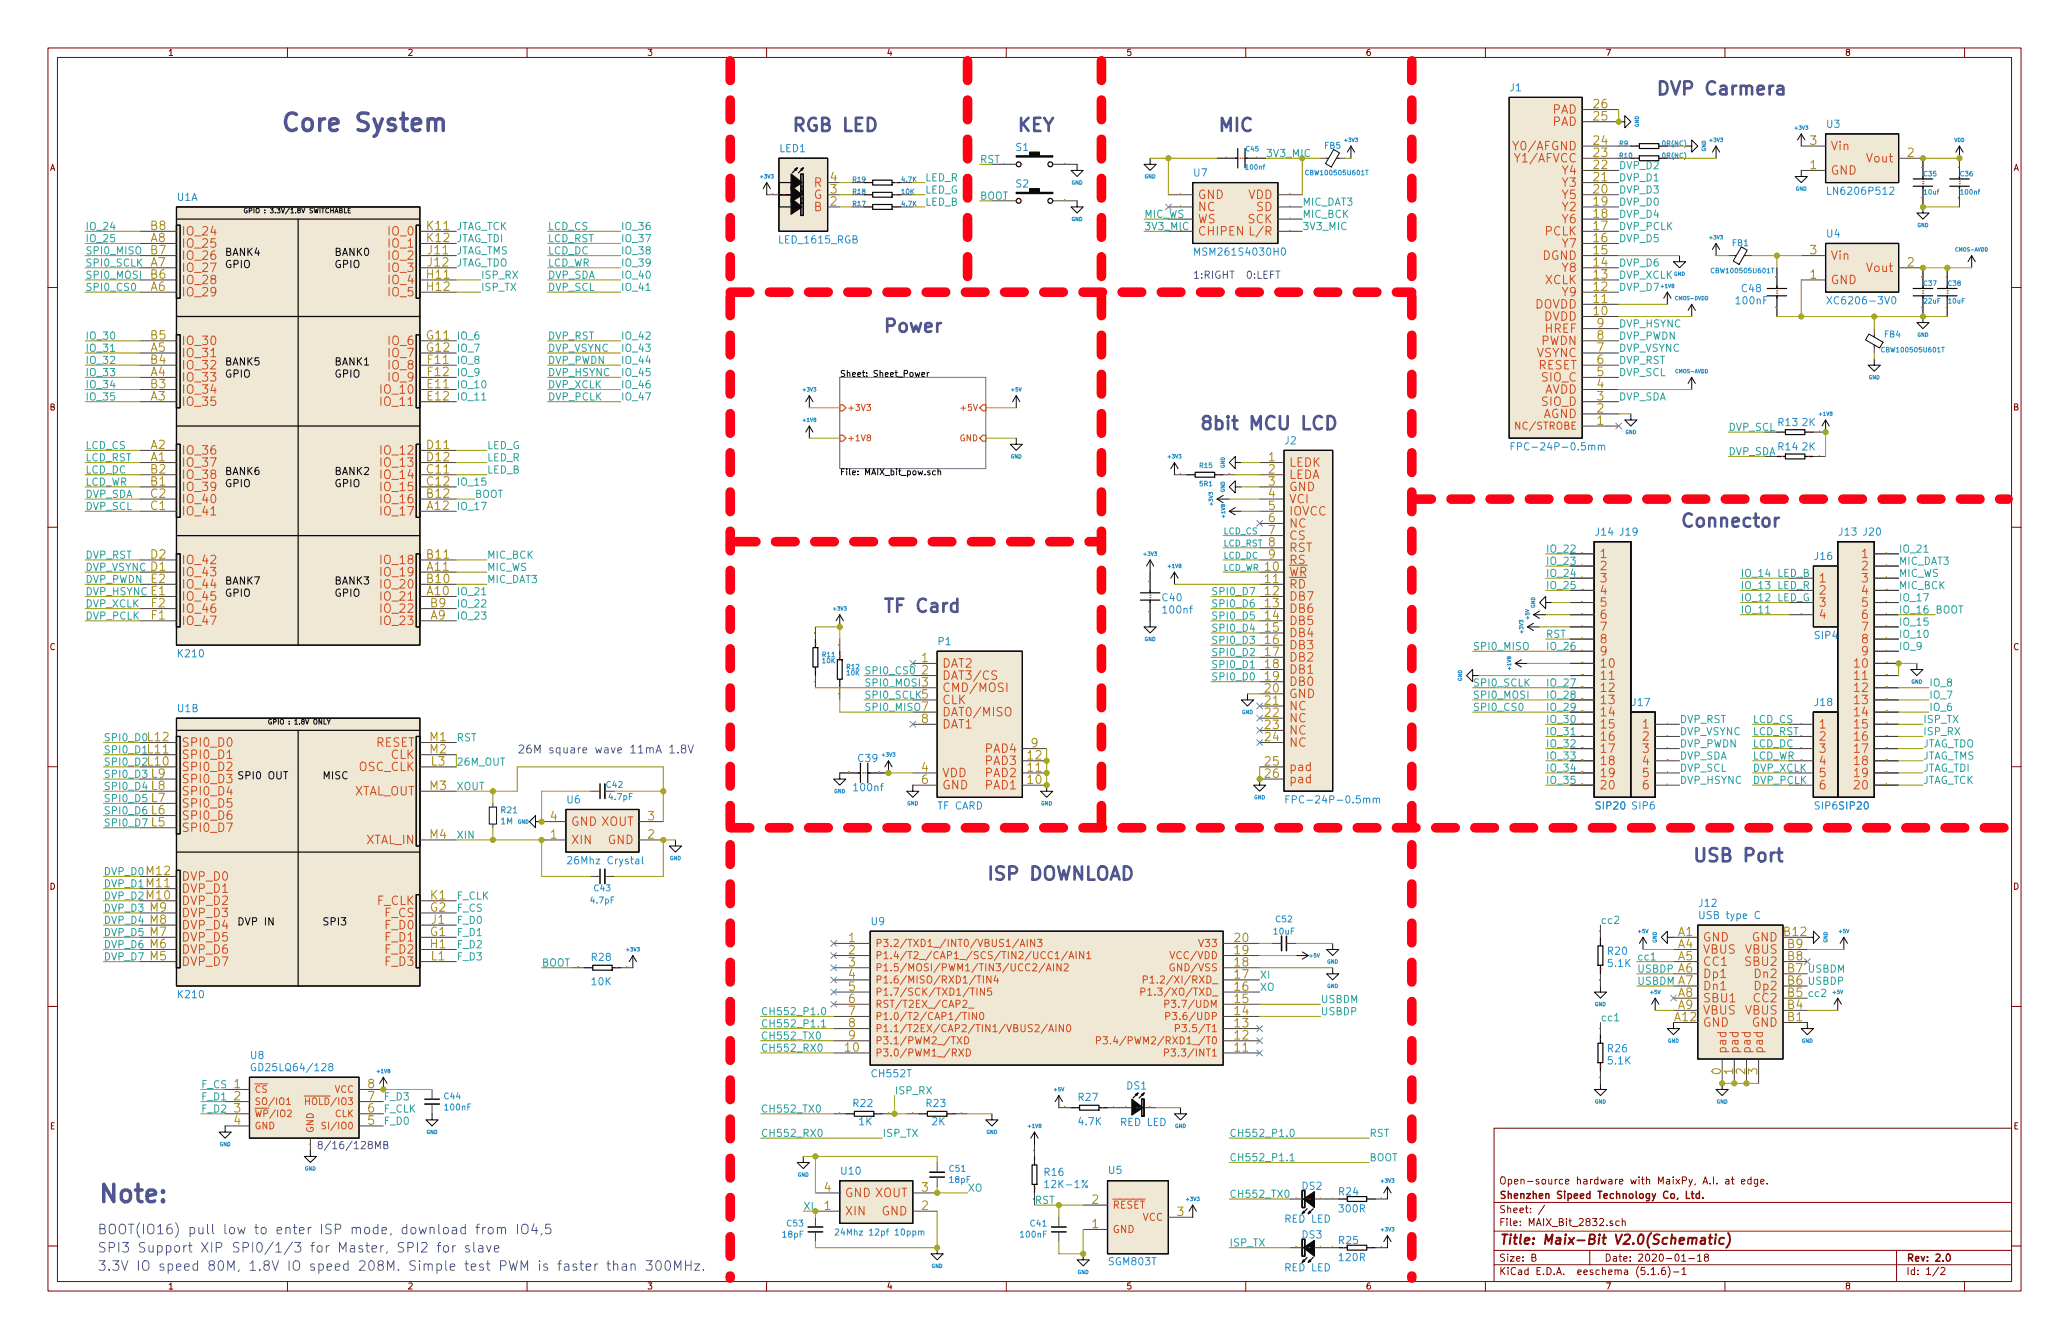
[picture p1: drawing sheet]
<svg xmlns="http://www.w3.org/2000/svg" width="432mm" height="279mm" viewBox="0 0 432 279" stroke-linecap="round" stroke-linejoin="round" font-family="sans-serif">
<defs><g id="words">
<g font-size="5.1" fill="#515593">
<text x="58.4" y="27.4">Core System</text>
<text x="20.3" y="250.9">Note:</text>
</g>
<g font-size="3.8" fill="#515593">
<text x="345.4" y="19.9">DVP Carmera</text>
<text x="165.1" y="27.5">RGB LED</text>
<text x="212.1" y="27.5">KEY</text>
<text x="254" y="27.5">MIC</text>
<text x="184.1" y="69.4">Power</text>
<text x="250.2" y="89.7">8bit MCU LCD</text>
<text x="350.5" y="110">Connector</text>
<text x="184.1" y="127.8">TF Card</text>
<text x="353.1" y="179.9">USB Port</text>
<text x="205.7" y="183.7">ISP DOWNLOAD</text>
</g>
<g font-size="2.8" fill="#515593">
<text x="20.3" y="257.6">BOOT(IO16) pull low to enter ISP mode, download from IO4,5</text>
<text x="20.3" y="261.4">SPI3 Support XIP</text>
<text x="48.3" y="261.4">SPI0/1/3 for Master, SPI2 for slave</text>
<text x="20.3" y="265.2">3.3V IO speed 80M, 1.8V IO speed 208M. Simple test PWM is faster than 300MHz.</text>
</g>
<text font-size="2.8" fill="#840000" x="312.8" y="259.7">Title: Maix-Bit V2.0(Schematic)</text>
<g font-size="2.5" fill="#cb4b16">
<text x="324" y="23.7">PAD</text>
<text x="324" y="26.3">PAD</text>
<text x="316.7" y="31.4">Y0/AFGND</text>
<text x="316.9" y="33.9">Y1/AFVCC</text>
<text x="382" y="31.4">Vin</text>
<text x="389.7" y="33.9">Vout</text>
<text x="169.8" y="41.5">G</text>
<text x="169.9" y="39">R</text>
<text x="249.9" y="41.5">GND</text>
<text x="260.5" y="41.5">VDD</text>
<text x="326.2" y="41.5">Y5</text>
<text x="326.2" y="39">Y3</text>
<text x="326.2" y="36.4">Y4</text>
<text x="382" y="36.4">GND</text>
<text x="169.9" y="44.1">B</text>
<text x="249.9" y="44.1">NC</text>
<text x="249.9" y="46.6">WS</text>
<text x="260.5" y="46.6">SCK</text>
<text x="262.3" y="44.1">SD</text>
<text x="326.2" y="46.6">Y6</text>
<text x="326.2" y="44.1">Y2</text>
<text x="37.8" y="51.7">IO_25</text>
<text x="37.8" y="49.1">IO_24</text>
<text x="81.3" y="49.1">IO_0</text>
<text x="81.3" y="51.7">IO_1</text>
<text x="249.9" y="49.1">CHIPEN</text>
<text x="261.7" y="49.1">L/R</text>
<text x="322.5" y="49.1">PCLK</text>
<text x="326.2" y="51.7">Y7</text>
<text x="37.8" y="56.8">IO_27</text>
<text x="37.8" y="59.3">IO_28</text>
<text x="37.8" y="54.2">IO_26</text>
<text x="81.3" y="59.3">IO_4</text>
<text x="81.3" y="54.2">IO_2</text>
<text x="81.3" y="56.8">IO_3</text>
<text x="321.9" y="54.2">DGND</text>
<text x="322.5" y="59.3">XCLK</text>
<text x="326.2" y="56.8">Y8</text>
<text x="382" y="59.3">GND</text>
<text x="382" y="54.2">Vin</text>
<text x="389.7" y="56.8">Vout</text>
<text x="37.8" y="61.8">IO_29</text>
<text x="81.3" y="61.8">IO_5</text>
<text x="320.2" y="64.4">DOVDD</text>
<text x="326.2" y="61.8">Y9</text>
<text x="322.2" y="66.9">DVDD</text>
<text x="322.5" y="69.5">HREF</text>
<text x="37.8" y="74.5">IO_31</text>
<text x="37.8" y="77.1">IO_32</text>
<text x="37.8" y="72">IO_30</text>
<text x="81.3" y="77.1">IO_8</text>
<text x="81.3" y="72">IO_6</text>
<text x="81.3" y="74.5">IO_7</text>
<text x="320.6" y="74.5">VSYNC</text>
<text x="320.9" y="77.1">RESET</text>
<text x="321.6" y="72">PWDN</text>
<text x="37.8" y="79.6">IO_33</text>
<text x="37.8" y="82.2">IO_34</text>
<text x="79.9" y="82.2">IO_10</text>
<text x="81.3" y="79.6">IO_9</text>
<text x="321.7" y="79.6">SIO_C</text>
<text x="322.2" y="82.2">AVDD</text>
<text x="37.8" y="84.7">IO_35</text>
<text x="79.9" y="84.7">IO_11</text>
<text x="321.7" y="84.7">SIO_D</text>
<text x="321.9" y="87.2">AGND</text>
<text x="37.8" y="94.9">IO_36</text>
<text x="79.9" y="94.9">IO_12</text>
<text x="37.8" y="97.4">IO_37</text>
<text x="37.8" y="99.9">IO_38</text>
<text x="79.9" y="99.9">IO_14</text>
<text x="79.9" y="97.4">IO_13</text>
<text x="269" y="97.4">LEDK</text>
<text x="269" y="99.9">LEDA</text>
<text x="37.8" y="102.5">IO_39</text>
<text x="37.8" y="107.6">IO_41</text>
<text x="37.8" y="105">IO_40</text>
<text x="79.9" y="107.6">IO_17</text>
<text x="79.9" y="105">IO_16</text>
<text x="79.9" y="102.5">IO_15</text>
<text x="269" y="102.5">GND</text>
<text x="269" y="105">VCI</text>
<text x="269" y="107.6">IOVCC</text>
<text x="269" y="110.1">NC</text>
<text x="269" y="112.6">CS</text>
<text x="37.8" y="117.7">IO_42</text>
<text x="79.9" y="117.7">IO_18</text>
<text x="269" y="115.2">RST</text>
<text x="269" y="117.7">RS</text>
<text x="333.8" y="116.5">1</text>
<text x="333.8" y="119">2</text>
<text x="388.8" y="116.5">1</text>
<text x="388.8" y="119">2</text>
<text x="37.8" y="120.3">IO_43</text>
<text x="37.8" y="125.3">IO_45</text>
<text x="37.8" y="122.8">IO_44</text>
<text x="79.9" y="125.3">IO_21</text>
<text x="79.9" y="120.3">IO_19</text>
<text x="79.9" y="122.8">IO_20</text>
<text x="269" y="120.3">WR</text>
<text x="269" y="122.8">RD</text>
<text x="269" y="125.3">DB7</text>
<text x="333.8" y="121.5">3</text>
<text x="333.8" y="124.1">4</text>
<text x="379.5" y="121.5">1</text>
<text x="379.5" y="124.1">2</text>
<text x="388.8" y="121.5">3</text>
<text x="388.8" y="124.1">4</text>
<text x="37.8" y="130.4">IO_47</text>
<text x="37.8" y="127.9">IO_46</text>
<text x="79.9" y="130.4">IO_23</text>
<text x="79.9" y="127.9">IO_22</text>
<text x="269" y="127.9">DB6</text>
<text x="269" y="130.4">DB5</text>
<text x="333.8" y="126.6">5</text>
<text x="333.8" y="129.2">6</text>
<text x="333.8" y="131.7">7</text>
<text x="379.5" y="126.6">3</text>
<text x="379.5" y="129.2">4</text>
<text x="388.8" y="126.6">5</text>
<text x="388.8" y="129.2">6</text>
<text x="388.8" y="131.7">7</text>
<text x="269" y="133">DB4</text>
<text x="269" y="135.5">DB3</text>
<text x="333.8" y="134.2">8</text>
<text x="333.8" y="136.8">9</text>
<text x="388.8" y="134.2">8</text>
<text x="388.8" y="136.8">9</text>
<text x="196.6" y="139.3">DAT2</text>
<text x="196.6" y="141.9">DAT3/CS</text>
<text x="269" y="138">DB2</text>
<text x="269" y="140.6">DB1</text>
<text x="269" y="143.1">DB0</text>
<text x="333.8" y="139.3">10</text>
<text x="333.8" y="141.9">11</text>
<text x="387.4" y="139.3">10</text>
<text x="387.4" y="141.9">11</text>
<text x="196.6" y="144.4">CMD/MOSI</text>
<text x="196.6" y="146.9">CLK</text>
<text x="196.6" y="149.5">DAT0/MISO</text>
<text x="269" y="145.7">GND</text>
<text x="269" y="148.2">NC</text>
<text x="333.8" y="144.4">12</text>
<text x="333.8" y="146.9">13</text>
<text x="333.8" y="149.5">14</text>
<text x="387.4" y="144.4">12</text>
<text x="387.4" y="146.9">13</text>
<text x="387.4" y="149.5">14</text>
<text x="37.8" y="155.8">SPI0_D0</text>
<text x="78.4" y="155.8">RESET</text>
<text x="196.6" y="152">DAT1</text>
<text x="269" y="150.7">NC</text>
<text x="269" y="153.3">NC</text>
<text x="269" y="155.8">NC</text>
<text x="333.8" y="152">15</text>
<text x="333.8" y="154.6">16</text>
<text x="343.1" y="152">1</text>
<text x="343.1" y="154.6">2</text>
<text x="379.5" y="152">1</text>
<text x="379.5" y="154.6">2</text>
<text x="387.4" y="152">15</text>
<text x="387.4" y="154.6">16</text>
<text x="37.8" y="160.9">SPI0_D2</text>
<text x="37.8" y="158.4">SPI0_D1</text>
<text x="74.8" y="160.9">OSC_CLK</text>
<text x="81.5" y="158.4">CLK</text>
<text x="205.7" y="159.6">PAD3</text>
<text x="205.7" y="157.1">PAD4</text>
<text x="269" y="160.9">pad</text>
<text x="333.8" y="157.1">17</text>
<text x="333.8" y="159.6">18</text>
<text x="343.1" y="157.1">3</text>
<text x="343.1" y="159.6">4</text>
<text x="379.5" y="157.1">3</text>
<text x="379.5" y="159.6">4</text>
<text x="387.4" y="157.1">17</text>
<text x="387.4" y="159.6">18</text>
<text x="37.8" y="166">SPI0_D4</text>
<text x="37.8" y="163.4">SPI0_D3</text>
<text x="73.5" y="166">XTAL_OUT</text>
<text x="196.6" y="162.2">VDD</text>
<text x="196.6" y="164.7">GND</text>
<text x="205.7" y="164.7">PAD1</text>
<text x="205.7" y="162.2">PAD2</text>
<text x="269" y="163.4">pad</text>
<text x="333.8" y="162.2">19</text>
<text x="333.8" y="164.7">20</text>
<text x="343.1" y="162.2">5</text>
<text x="343.1" y="164.7">6</text>
<text x="379.5" y="162.2">5</text>
<text x="379.5" y="164.7">6</text>
<text x="387.4" y="162.2">19</text>
<text x="387.4" y="164.7">20</text>
<text x="37.8" y="173.6">SPI0_D7</text>
<text x="37.8" y="171.1">SPI0_D6</text>
<text x="37.8" y="168.5">SPI0_D5</text>
<text x="119.1" y="172.3">GND XOUT</text>
<text x="76.3" y="176.1">XTAL_IN</text>
<text x="119.1" y="176.1">XIN</text>
<text x="126.8" y="176.1">GND</text>
<text x="37.8" y="183.8">DVP_D0</text>
<text x="37.8" y="188.8">DVP_D2</text>
<text x="37.8" y="186.3">DVP_D1</text>
<text x="37.8" y="191.4">DVP_D3</text>
<text x="78.6" y="188.8">F_CLK</text>
<text x="80.3" y="191.4">F_CS</text>
<text x="37.8" y="196.5">DVP_D5</text>
<text x="37.8" y="193.9">DVP_D4</text>
<text x="80.6" y="196.5">F_D1</text>
<text x="80.6" y="193.9">F_D0</text>
<text x="355.3" y="196.5">GND</text>
<text x="365.6" y="196.5">GND</text>
<text x="37.8" y="201.5">DVP_D7</text>
<text x="37.8" y="199">DVP_D6</text>
<text x="80.6" y="199">F_D2</text>
<text x="80.6" y="201.5">F_D3</text>
<text x="355.3" y="199">VBUS</text>
<text x="355.3" y="201.5">CC1</text>
<text x="364.2" y="199">VBUS</text>
<text x="364.5" y="201.5">SBU2</text>
<text x="355.3" y="204.1">Dp1</text>
<text x="355.3" y="206.6">Dn1</text>
<text x="355.3" y="209.2">SBU1</text>
<text x="366.1" y="209.2">CC2</text>
<text x="366.4" y="206.6">Dp2</text>
<text x="366.4" y="204.1">Dn2</text>
<text x="355.3" y="214.2">GND</text>
<text x="355.3" y="211.7">VBUS</text>
<text x="364.2" y="211.7">VBUS</text>
<text x="365.6" y="214.2">GND</text>
<text x="360.3" y="220" transform="rotate(-90 360.3 220)">pad</text>
<text x="362.8" y="220" transform="rotate(-90 362.8 220)">pad</text>
<text x="365.4" y="220" transform="rotate(-90 365.4 220)">pad</text>
<text x="367.9" y="220" transform="rotate(-90 367.9 220)">pad</text>
<text x="176.3" y="249.8">GND XOUT</text>
<text x="176.3" y="253.6">XIN</text>
<text x="184" y="253.6">GND</text>
</g>
<g font-size="2.5" fill="#b58900">
<text x="332.6" y="22.6">26</text>
<text x="332.6" y="25.1">25</text>
<text x="332.6" y="35.3">22</text>
<text x="332.6" y="32.8">23</text>
<text x="332.6" y="30.2">24</text>
<text x="377.8" y="35.3">1</text>
<text x="377.8" y="30.2">3</text>
<text x="398.1" y="32.8">2</text>
<text x="173.3" y="40.4">3</text>
<text x="173.3" y="37.8">4</text>
<text x="332.6" y="40.4">20</text>
<text x="332.6" y="37.8">21</text>
<text x="332.6" y="45.5">18</text>
<text x="332.6" y="42.9">19</text>
<text x="31.4" y="50.5">A8</text>
<text x="31.4" y="53.1">B7</text>
<text x="31.4" y="48">B8</text>
<text x="89.2" y="48">K11</text>
<text x="89.2" y="50.5">K12</text>
<text x="89.4" y="53.1">J11</text>
<text x="332.6" y="53.1">15</text>
<text x="332.6" y="50.5">16</text>
<text x="332.6" y="48">17</text>
<text x="377.8" y="53.1">3</text>
<text x="31.4" y="55.6">A7</text>
<text x="31.4" y="58.2">B6</text>
<text x="89.2" y="58.2">H11</text>
<text x="89.4" y="55.6">J12</text>
<text x="332.6" y="58.2">13</text>
<text x="332.6" y="55.6">14</text>
<text x="377.8" y="58.2">1</text>
<text x="398.1" y="55.6">2</text>
<text x="31.4" y="60.7">A6</text>
<text x="89.2" y="60.7">H12</text>
<text x="332.6" y="65.8">10</text>
<text x="332.6" y="63.2">11</text>
<text x="332.6" y="60.7">12</text>
<text x="31.4" y="70.9">B5</text>
<text x="89.1" y="70.9">G11</text>
<text x="333.3" y="70.9">8</text>
<text x="333.3" y="68.3">9</text>
<text x="31.4" y="73.4">A5</text>
<text x="31.4" y="75.9">B4</text>
<text x="89.1" y="73.4">G12</text>
<text x="89.3" y="75.9">F11</text>
<text x="333.3" y="75.9">6</text>
<text x="333.3" y="73.4">7</text>
<text x="31.4" y="83.6">A3</text>
<text x="31.4" y="78.5">A4</text>
<text x="31.4" y="81">B3</text>
<text x="89.3" y="81">E11</text>
<text x="89.3" y="83.6">E12</text>
<text x="89.3" y="78.5">F12</text>
<text x="333.3" y="83.6">3</text>
<text x="333.3" y="81">4</text>
<text x="333.3" y="78.5">5</text>
<text x="333.3" y="88.6">1</text>
<text x="333.3" y="86.1">2</text>
<text x="31.4" y="93.7">A2</text>
<text x="89.2" y="93.7">D11</text>
<text x="31.4" y="96.3">A1</text>
<text x="31.4" y="101.3">B1</text>
<text x="31.4" y="98.8">B2</text>
<text x="89.2" y="98.8">C11</text>
<text x="89.2" y="101.3">C12</text>
<text x="89.2" y="96.3">D12</text>
<text x="264.7" y="96.3">1</text>
<text x="264.7" y="98.8">2</text>
<text x="264.7" y="101.3">3</text>
<text x="31.4" y="106.4">C1</text>
<text x="31.4" y="103.9">C2</text>
<text x="89.2" y="106.4">A12</text>
<text x="89.2" y="103.9">B12</text>
<text x="264.7" y="103.9">4</text>
<text x="264.7" y="106.4">5</text>
<text x="264.7" y="109">6</text>
<text x="264.7" y="111.5">7</text>
<text x="31.4" y="119.1">D1</text>
<text x="31.4" y="116.6">D2</text>
<text x="89.2" y="119.1">A11</text>
<text x="89.2" y="116.6">B11</text>
<text x="264.1" y="119.1">10</text>
<text x="264.7" y="114">8</text>
<text x="264.7" y="116.6">9</text>
<text x="31.5" y="124.2">E1</text>
<text x="31.5" y="121.7">E2</text>
<text x="89.2" y="124.2">A10</text>
<text x="89.2" y="121.7">B10</text>
<text x="264.1" y="121.7">11</text>
<text x="264.1" y="124.2">12</text>
<text x="31.6" y="129.3">F1</text>
<text x="31.6" y="126.7">F2</text>
<text x="89.9" y="129.3">A9</text>
<text x="89.9" y="126.7">B9</text>
<text x="264.1" y="126.7">13</text>
<text x="264.1" y="129.3">14</text>
<text x="264.1" y="131.8">15</text>
<text x="264.1" y="134.4">16</text>
<text x="264.1" y="136.9">17</text>
<text x="192.4" y="138.2">1</text>
<text x="192.4" y="140.7">2</text>
<text x="264.1" y="139.4">18</text>
<text x="264.1" y="142">19</text>
<text x="192.4" y="145.8">5</text>
<text x="192.4" y="148.3">7</text>
<text x="264.1" y="144.5">20</text>
<text x="264.1" y="147.1">21</text>
<text x="264.1" y="149.6">22</text>
<text x="30.9" y="154.7">L12</text>
<text x="89.7" y="154.7">M1</text>
<text x="192.4" y="150.9">8</text>
<text x="215.2" y="156">9</text>
<text x="264.1" y="152.1">23</text>
<text x="264.1" y="154.7">24</text>
<text x="30.9" y="159.8">L10</text>
<text x="30.9" y="157.2">L11</text>
<text x="89.7" y="157.2">M2</text>
<text x="90" y="159.8">L3</text>
<text x="192.4" y="161">4</text>
<text x="214.5" y="161">11</text>
<text x="214.5" y="158.5">12</text>
<text x="264.1" y="159.8">25</text>
<text x="31.6" y="167.4">L7</text>
<text x="31.6" y="164.8">L8</text>
<text x="31.6" y="162.3">L9</text>
<text x="89.7" y="164.8">M3</text>
<text x="192.4" y="163.6">6</text>
<text x="214.5" y="163.6">10</text>
<text x="264.1" y="162.3">26</text>
<text x="31.6" y="172.5">L5</text>
<text x="31.6" y="169.9">L6</text>
<text x="114.9" y="171.2">4</text>
<text x="135.2" y="171.2">3</text>
<text x="89.7" y="175">M4</text>
<text x="114.9" y="175">1</text>
<text x="135.2" y="175">2</text>
<text x="30.6" y="185.2">M11</text>
<text x="30.6" y="182.6">M12</text>
<text x="30.6" y="187.7">M10</text>
<text x="31.3" y="190.2">M9</text>
<text x="89.8" y="190.2">G2</text>
<text x="89.9" y="187.7">K1</text>
<text x="31.3" y="197.9">M6</text>
<text x="31.3" y="195.3">M7</text>
<text x="31.3" y="192.8">M8</text>
<text x="89.8" y="195.3">G1</text>
<text x="89.9" y="197.9">H1</text>
<text x="90.1" y="192.8">J1</text>
<text x="177.1" y="196.6">1</text>
<text x="257.7" y="196.6">20</text>
<text x="350.2" y="195.3">A1</text>
<text x="350.2" y="197.9">A4</text>
<text x="372.4" y="195.3">B12</text>
<text x="373.1" y="197.9">B9</text>
<text x="31.3" y="200.4">M5</text>
<text x="90" y="200.4">L1</text>
<text x="177.1" y="199.1">2</text>
<text x="177.1" y="201.7">3</text>
<text x="257.7" y="201.7">18</text>
<text x="257.7" y="199.1">19</text>
<text x="350.2" y="200.4">A5</text>
<text x="350.2" y="202.9">A6</text>
<text x="373.1" y="202.9">B7</text>
<text x="373.1" y="200.4">B8</text>
<text x="177.1" y="204.2">4</text>
<text x="177.1" y="206.8">5</text>
<text x="177.1" y="209.3">6</text>
<text x="257.7" y="209.3">15</text>
<text x="257.7" y="206.8">16</text>
<text x="257.7" y="204.2">17</text>
<text x="350.2" y="205.5">A7</text>
<text x="350.2" y="208">A8</text>
<text x="373.1" y="208">B5</text>
<text x="373.1" y="205.5">B6</text>
<text x="177.1" y="211.8">7</text>
<text x="177.1" y="214.4">8</text>
<text x="257.7" y="214.4">13</text>
<text x="257.7" y="211.8">14</text>
<text x="349.5" y="213.1">A12</text>
<text x="350.2" y="210.6">A9</text>
<text x="373.1" y="213.1">B1</text>
<text x="373.1" y="210.6">B4</text>
<text x="176.4" y="219.5">10</text>
<text x="177.1" y="216.9">9</text>
<text x="257.7" y="219.5">11</text>
<text x="257.7" y="216.9">12</text>
<text x="48.8" y="227.1">1</text>
<text x="76.8" y="227.1">8</text>
<text x="359.2" y="224.2" transform="rotate(-90 359.2 224.2)">0</text>
<text x="361.7" y="224.2" transform="rotate(-90 361.7 224.2)">1</text>
<text x="364.2" y="224.2" transform="rotate(-90 364.2 224.2)">2</text>
<text x="366.8" y="224.2" transform="rotate(-90 366.8 224.2)">3</text>
<text x="48.8" y="229.6">2</text>
<text x="48.8" y="232.2">3</text>
<text x="76.8" y="232.2">6</text>
<text x="76.8" y="229.6">7</text>
<text x="48.8" y="234.7">4</text>
<text x="76.8" y="234.7">5</text>
<text x="172" y="248.7">4</text>
<text x="192.4" y="248.7">3</text>
<text x="227.9" y="251.2">2</text>
<text x="172" y="252.5">1</text>
<text x="192.4" y="252.5">2</text>
<text x="227.9" y="256.3">1</text>
<text x="245.7" y="253.7">3</text>
</g>
<text font-size="2.5" fill="#493f36" x="173.3" y="42.9">2</text>
<text font-size="2.5" fill="#2aa198" x="192.4" y="143.3">3</text>
<text font-size="2.3" fill="#515593" x="107.9" y="157.2">26M square wave 11mA 1.8V</text>
<g font-size="2.1" fill="#268bd2">
<text x="315.2" y="19.1">J1</text>
<text x="381.3" y="26.7">U3</text>
<text x="162.7" y="31.8">LED1</text>
<text x="212.1" y="31.5">S1</text>
<text x="37" y="41.9">U1A</text>
<text x="212.1" y="39.1">S2</text>
<text x="249.2" y="36.8">U7</text>
<text x="382.1" y="40.6">LN6206P512</text>
<text x="162.8" y="50.8">LED_1615_RGB</text>
<text x="250.1" y="53.3">MSM261S4030H0</text>
<text x="381.3" y="49.5">U4</text>
<text x="362.5" y="63.5">100nF</text>
<text x="363.6" y="61">C48</text>
<text x="382.4" y="63.5">XC6206-3V0</text>
<text x="371.2" y="88.9">R13</text>
<text x="376.1" y="88.9">2K</text>
<text x="268.2" y="92.7">J2</text>
<text x="317.1" y="94">FPC-24P-0.5mm</text>
<text x="371.2" y="94">R14</text>
<text x="376.1" y="94">2K</text>
<text x="333.1" y="111.8">J14</text>
<text x="338.2" y="111.8">J19</text>
<text x="383.9" y="111.8">J13</text>
<text x="389" y="111.8">J20</text>
<text x="378.8" y="116.8">J16</text>
<text x="242.7" y="125.5">C40</text>
<text x="242.9" y="128">100nf</text>
<text x="37.3" y="137.2">K210</text>
<text x="195.8" y="134.6">P1</text>
<text x="378.8" y="133.3">SIP4</text>
<text x="37.1" y="148.6">U1B</text>
<text x="340.7" y="147.3">J17</text>
<text x="378.8" y="147.3">J18</text>
<text x="179.2" y="159">C39</text>
<text x="118.4" y="167.6">U6</text>
<text x="178.4" y="165.1">100nf</text>
<text x="270.1" y="167.6">FPC-24P-0.5mm</text>
<text x="195.8" y="168.9">TF CARD</text>
<text x="333.2" y="168.9">SIP20</text>
<text x="340.7" y="168.9">SIP6</text>
<text x="384" y="168.9">SIP20</text>
<text x="119.2" y="180.3">26Mhz Crystal</text>
<text x="354.7" y="189.2">J12</text>
<text x="355.2" y="191.8">USB type C</text>
<text x="181.9" y="193">U9</text>
<text x="123.5" y="200.5">R28</text>
<text x="335.6" y="199.2">R20</text>
<text x="335.7" y="201.8">5.1K</text>
<text x="37.3" y="208.3">K210</text>
<text x="123.5" y="205.6">10K</text>
<text x="52.3" y="221">U8</text>
<text x="335.6" y="219.6">R26</text>
<text x="53.5" y="223.5">GD25LQ64/128</text>
<text x="182.1" y="224.8">CH552T</text>
<text x="235.2" y="227.3">DS1</text>
<text x="335.7" y="222.1">5.1K</text>
<text x="178.2" y="231">R22</text>
<text x="193.4" y="231">R23</text>
<text x="225.1" y="229.7">R27</text>
<text x="179.3" y="234.8">1K</text>
<text x="194.5" y="234.8">2K</text>
<text x="225.2" y="234.8">4.7K</text>
<text x="234" y="234.9">RED LED</text>
<text x="175.6" y="245.1">U10</text>
<text x="218" y="245.4">R16</text>
<text x="231.4" y="245">U5</text>
<text x="218.7" y="247.9">12K-1%</text>
<text x="271.8" y="248.3">DS2</text>
<text x="279.5" y="249.4">R24</text>
<text x="268.2" y="255.1">RED LED</text>
<text x="279.6" y="253">300R</text>
<text x="271.8" y="258.4">DS3</text>
<text x="279.5" y="259.6">R25</text>
<text x="279.6" y="263.1">120R</text>
<text x="231.5" y="264">SGM803T</text>
<text x="268.2" y="265.3">RED LED</text>
</g>
<g font-size="2.1" fill="#2aa198">
<text x="204.5" y="34">RST</text>
<text x="337.8" y="35.3">DVP_D2</text>
<text x="193" y="37.8">LED_R</text>
<text x="193" y="40.4">LED_G</text>
<text x="204.5" y="41.7">BOOT</text>
<text x="337.8" y="40.4">DVP_D3</text>
<text x="337.8" y="37.8">DVP_D1</text>
<text x="193" y="42.9">LED_B</text>
<text x="238.8" y="45.5">MIC_WS</text>
<text x="271.8" y="45.5">MIC_BCK</text>
<text x="271.8" y="42.9">MIC_DAT3</text>
<text x="337.8" y="45.5">DVP_D4</text>
<text x="337.8" y="42.9">DVP_D0</text>
<text x="17.8" y="53.1">SPI0_MISO</text>
<text x="17.8" y="48">IO_24</text>
<text x="17.8" y="50.5">IO_25</text>
<text x="95.2" y="48">JTAG_TCK</text>
<text x="95.2" y="50.5">JTAG_TDI</text>
<text x="95.2" y="53.1">JTAG_TMS</text>
<text x="114.3" y="53.1">LCD_DC</text>
<text x="114.3" y="50.5">LCD_RST</text>
<text x="114.3" y="48">LCD_CS</text>
<text x="129.5" y="53.1">IO_38</text>
<text x="129.5" y="50.5">IO_37</text>
<text x="129.5" y="48">IO_36</text>
<text x="238.8" y="48">3V3_MIC</text>
<text x="271.8" y="48">3V3_MIC</text>
<text x="337.8" y="50.5">DVP_D5</text>
<text x="337.8" y="48">DVP_PCLK</text>
<text x="17.8" y="58.2">SPI0_MOSI</text>
<text x="17.8" y="55.6">SPI0_SCLK</text>
<text x="95.2" y="55.6">JTAG_TDO</text>
<text x="100.3" y="58.2">ISP_RX</text>
<text x="114.3" y="58.2">DVP_SDA</text>
<text x="114.3" y="55.6">LCD_WR</text>
<text x="129.5" y="58.2">IO_40</text>
<text x="129.5" y="55.6">IO_39</text>
<text x="337.8" y="58.2">DVP_XCLK</text>
<text x="337.8" y="55.6">DVP_D6</text>
<text x="17.8" y="60.7">SPI0_CS0</text>
<text x="100.3" y="60.7">ISP_TX</text>
<text x="114.3" y="60.7">DVP_SCL</text>
<text x="129.5" y="60.7">IO_41</text>
<text x="337.8" y="60.7">DVP_D7</text>
<text x="17.8" y="70.9">IO_30</text>
<text x="95.2" y="70.9">IO_6</text>
<text x="114.3" y="70.9">DVP_RST</text>
<text x="129.5" y="70.9">IO_42</text>
<text x="337.8" y="70.9">DVP_PWDN</text>
<text x="337.8" y="68.3">DVP_HSYNC</text>
<text x="17.8" y="73.4">IO_31</text>
<text x="17.8" y="75.9">IO_32</text>
<text x="95.2" y="73.4">IO_7</text>
<text x="95.2" y="75.9">IO_8</text>
<text x="114.3" y="73.4">DVP_VSYNC</text>
<text x="114.3" y="75.9">DVP_PWDN</text>
<text x="129.5" y="75.9">IO_44</text>
<text x="129.5" y="73.4">IO_43</text>
<text x="337.8" y="73.4">DVP_VSYNC</text>
<text x="337.8" y="75.9">DVP_RST</text>
<text x="17.8" y="83.6">IO_35</text>
<text x="17.8" y="81">IO_34</text>
<text x="17.8" y="78.5">IO_33</text>
<text x="95.2" y="78.5">IO_9</text>
<text x="95.2" y="81">IO_10</text>
<text x="95.2" y="83.6">IO_11</text>
<text x="114.3" y="83.6">DVP_PCLK</text>
<text x="114.3" y="81">DVP_XCLK</text>
<text x="114.3" y="78.5">DVP_HSYNC</text>
<text x="129.5" y="78.5">IO_45</text>
<text x="129.5" y="83.6">IO_47</text>
<text x="129.5" y="81">IO_46</text>
<text x="337.8" y="83.6">DVP_SDA</text>
<text x="337.8" y="78.5">DVP_SCL</text>
<text x="360.7" y="89.9">DVP_SCL</text>
<text x="17.8" y="93.7">LCD_CS</text>
<text x="101.6" y="93.7">LED_G</text>
<text x="360.7" y="95">DVP_SDA</text>
<text x="17.8" y="98.8">LCD_DC</text>
<text x="17.8" y="101.3">LCD_WR</text>
<text x="17.8" y="96.3">LCD_RST</text>
<text x="95.2" y="101.3">IO_15</text>
<text x="101.6" y="96.3">LED_R</text>
<text x="101.6" y="98.8">LED_B</text>
<text x="17.8" y="106.4">DVP_SCL</text>
<text x="17.8" y="103.9">DVP_SDA</text>
<text x="95.2" y="106.4">IO_17</text>
<text x="99.1" y="103.9">BOOT</text>
<text x="17.8" y="119.1">DVP_VSYNC</text>
<text x="17.8" y="116.6">DVP_RST</text>
<text x="101.6" y="116.6">MIC_BCK</text>
<text x="101.6" y="119.1">MIC_WS</text>
<text x="322.6" y="115.3">IO_22</text>
<text x="322.6" y="117.9">IO_23</text>
<text x="396.2" y="117.9">MIC_DAT3</text>
<text x="396.2" y="115.3">IO_21</text>
<text x="17.8" y="124.2">DVP_HSYNC</text>
<text x="17.8" y="121.7">DVP_PWDN</text>
<text x="95.2" y="124.2">IO_21</text>
<text x="101.6" y="121.7">MIC_DAT3</text>
<text x="252.7" y="124.2">SPI0_D7</text>
<text x="322.6" y="122.9">IO_25</text>
<text x="322.6" y="120.4">IO_24</text>
<text x="363.2" y="125.5">IO_12</text>
<text x="363.2" y="122.9">IO_13</text>
<text x="363.2" y="120.4">IO_14</text>
<text x="370.8" y="122.9">LED_R</text>
<text x="370.8" y="120.4">LED_B</text>
<text x="370.8" y="125.5">LED_G</text>
<text x="396.2" y="125.5">IO_17</text>
<text x="396.2" y="120.4">MIC_WS</text>
<text x="396.2" y="122.9">MIC_BCK</text>
<text x="17.8" y="126.7">DVP_XCLK</text>
<text x="17.8" y="129.3">DVP_PCLK</text>
<text x="95.2" y="126.7">IO_22</text>
<text x="95.2" y="129.3">IO_23</text>
<text x="252.7" y="126.7">SPI0_D6</text>
<text x="252.7" y="129.3">SPI0_D5</text>
<text x="252.7" y="131.8">SPI0_D4</text>
<text x="363.2" y="128">IO_11</text>
<text x="396.2" y="130.6">IO_15</text>
<text x="396.2" y="128">IO_16</text>
<text x="403.9" y="128">BOOT</text>
<text x="252.7" y="136.9">SPI0_D2</text>
<text x="252.7" y="134.4">SPI0_D3</text>
<text x="307.3" y="135.6">SPI0_MISO</text>
<text x="322.6" y="133.1">RST</text>
<text x="322.6" y="135.6">IO_26</text>
<text x="396.2" y="135.6">IO_9</text>
<text x="396.2" y="133.1">IO_10</text>
<text x="180.3" y="143.3">SPI0_MOSI</text>
<text x="180.3" y="140.7">SPI0_CS0</text>
<text x="252.7" y="142">SPI0_D0</text>
<text x="252.7" y="139.4">SPI0_D1</text>
<text x="307.3" y="143.3">SPI0_SCLK</text>
<text x="322.6" y="143.3">IO_27</text>
<text x="402.6" y="143.3">IO_8</text>
<text x="180.3" y="148.3">SPI0_MISO</text>
<text x="180.3" y="145.8">SPI0_SCLK</text>
<text x="307.3" y="145.8">SPI0_MOSI</text>
<text x="307.3" y="148.3">SPI0_CS0</text>
<text x="322.6" y="145.8">IO_28</text>
<text x="322.6" y="148.3">IO_29</text>
<text x="402.6" y="145.8">IO_7</text>
<text x="402.6" y="148.3">IO_6</text>
<text x="21.6" y="154.7">SPI0_D0</text>
<text x="95.2" y="154.7">RST</text>
<text x="322.6" y="156">IO_32</text>
<text x="322.6" y="153.4">IO_31</text>
<text x="322.6" y="150.9">IO_30</text>
<text x="350.5" y="150.9">DVP_RST</text>
<text x="350.5" y="153.4">DVP_VSYNC</text>
<text x="350.5" y="156">DVP_PWDN</text>
<text x="365.8" y="150.9">LCD_CS</text>
<text x="365.8" y="153.4">LCD_RST</text>
<text x="365.8" y="156">LCD_DC</text>
<text x="401.3" y="156">JTAG_TDO</text>
<text x="401.3" y="153.4">ISP_RX</text>
<text x="401.3" y="150.9">ISP_TX</text>
<text x="21.6" y="157.2">SPI0_D1</text>
<text x="21.6" y="159.8">SPI0_D2</text>
<text x="95.2" y="159.8">26M_OUT</text>
<text x="322.6" y="158.5">IO_33</text>
<text x="322.6" y="161">IO_34</text>
<text x="350.5" y="158.5">DVP_SDA</text>
<text x="350.5" y="161">DVP_SCL</text>
<text x="365.8" y="158.5">LCD_WR</text>
<text x="365.8" y="161">DVP_XCLK</text>
<text x="401.3" y="161">JTAG_TDI</text>
<text x="401.3" y="158.5">JTAG_TMS</text>
<text x="21.6" y="162.3">SPI0_D3</text>
<text x="21.6" y="164.8">SPI0_D4</text>
<text x="21.6" y="167.4">SPI0_D5</text>
<text x="95.2" y="164.8">XOUT</text>
<text x="322.6" y="163.6">IO_35</text>
<text x="350.5" y="163.6">DVP_HSYNC</text>
<text x="365.8" y="163.6">DVP_PCLK</text>
<text x="401.3" y="163.6">JTAG_TCK</text>
<text x="21.6" y="169.9">SPI0_D6</text>
<text x="21.6" y="172.5">SPI0_D7</text>
<text x="95.2" y="175">XIN</text>
<text x="21.6" y="182.6">DVP_D0</text>
<text x="21.6" y="185.2">DVP_D1</text>
<text x="21.6" y="187.7">DVP_D2</text>
<text x="21.6" y="190.2">DVP_D3</text>
<text x="95.2" y="187.7">F_CLK</text>
<text x="95.2" y="190.2">F_CS</text>
<text x="21.6" y="192.8">DVP_D4</text>
<text x="21.6" y="195.3">DVP_D5</text>
<text x="21.6" y="197.9">DVP_D6</text>
<text x="95.2" y="192.8">F_D0</text>
<text x="95.2" y="195.3">F_D1</text>
<text x="95.2" y="197.9">F_D2</text>
<text x="334" y="192.8">cc2</text>
<text x="21.6" y="200.4">DVP_D7</text>
<text x="95.2" y="200.4">F_D3</text>
<text x="113" y="201.7">BOOT</text>
<text x="341.6" y="200.4">cc1</text>
<text x="341.6" y="202.9">USBDP</text>
<text x="377.2" y="202.9">USBDM</text>
<text x="262.9" y="206.8">XO</text>
<text x="262.9" y="204.2">XI</text>
<text x="275.6" y="209.3">USBDM</text>
<text x="341.6" y="205.5">USBDM</text>
<text x="377.2" y="205.5">USBDP</text>
<text x="377.2" y="208">cc2</text>
<text x="158.7" y="214.4">CH552_P1.1</text>
<text x="158.7" y="211.8">CH552_P1.0</text>
<text x="275.6" y="211.8">USBDP</text>
<text x="334" y="213.1">cc1</text>
<text x="158.7" y="219.5">CH552_RX0</text>
<text x="158.7" y="216.9">CH552_TX0</text>
<text x="41.9" y="227.1">F_CS</text>
<text x="41.9" y="229.6">F_D1</text>
<text x="41.9" y="232.2">F_D2</text>
<text x="80" y="229.6">F_D3</text>
<text x="80" y="232.2">F_CLK</text>
<text x="158.7" y="232.2">CH552_TX0</text>
<text x="186.7" y="228.3">ISP_RX</text>
<text x="80" y="234.7">F_D0</text>
<text x="158.7" y="237.2">CH552_RX0</text>
<text x="184.1" y="237.2">ISP_TX</text>
<text x="256.5" y="237.2">CH552_P1.0</text>
<text x="285.8" y="237.2">RST</text>
<text x="256.5" y="242.3">CH552_P1.1</text>
<text x="285.8" y="242.3">BOOT</text>
<text x="201.9" y="248.7">XO</text>
<text x="215.9" y="251.2">RST</text>
<text x="256.5" y="249.9">CH552_TX0</text>
<text x="167.6" y="252.5">XI</text>
<text x="256.5" y="260.1">ISP_TX</text>
</g>
<text font-size="2.1" fill="#859900" x="264.2" y="32.8">3V3_MIC</text>
<g font-size="2.1" fill="#0a0a0a">
<text x="47" y="53.4">BANK4</text>
<text x="69.9" y="53.4">BANK0</text>
<text x="47" y="55.9">GPIO</text>
<text x="69.9" y="55.9">GPIO</text>
<text x="47" y="76.3">BANK5</text>
<text x="69.9" y="76.3">BANK1</text>
<text x="47" y="78.8">GPIO</text>
<text x="69.9" y="78.8">GPIO</text>
<text x="47" y="99.1">BANK6</text>
<text x="47" y="101.7">GPIO</text>
<text x="69.9" y="99.1">BANK2</text>
<text x="69.9" y="101.7">GPIO</text>
<text x="47" y="122">BANK7</text>
<text x="47" y="124.5">GPIO</text>
<text x="69.9" y="122">BANK3</text>
<text x="69.9" y="124.5">GPIO</text>
<text x="50" y="162.6">SPI0 OUT</text>
<text x="67.4" y="162.6">MISC</text>
<text x="49.9" y="193.1">DVP IN</text>
<text x="67.6" y="193.1">SPI3</text>
</g>
<g font-size="2.1" fill="#515593">
<text x="248.9" y="58.2">1:RIGHT 0:LEFT</text>
<text x="66" y="239.8">8/16/128MB</text>
</g>
<g font-size="2.1" fill="#cb4b16">
<text x="316.9" y="89.6">NC/STROBE</text>
<text x="182.6" y="197.6">P3.2/TXD1_/INT0/VBUS1/AIN3</text>
<text x="250.5" y="197.6">V33</text>
<text x="182.6" y="200.1">P1.4/T2_/CAP1_/SCS/TIN2/UCC1/AIN1</text>
<text x="182.6" y="202.7">P1.5/MOSI/PWM1/TIN3/UCC2/AIN2</text>
<text x="244.9" y="202.7">GND/VSS</text>
<text x="244.9" y="200.1">VCC/VDD</text>
<text x="182.6" y="205.2">P1.6/MISO/RXD1/TIN4</text>
<text x="182.6" y="207.7">P1.7/SCK/TXD1/TIN5</text>
<text x="240.5" y="207.7">P1.3/XO/TXD_</text>
<text x="241.2" y="205.2">P1.2/XI/RXD_</text>
<text x="182.6" y="210.3">RST/T2EX_/CAP2_</text>
<text x="182.6" y="212.8">P1.0/T2/CAP1/TIN0</text>
<text x="182.6" y="215.4">P1.1/T2EX/CAP2/TIN1/VBUS2/AIN0</text>
<text x="244.6" y="210.3">P3.7/UDM</text>
<text x="245" y="212.8">P3.6/UDP</text>
<text x="246.9" y="215.4">P3.5/T1</text>
<text x="182.6" y="220.4">P3.0/PWM1_/RXD</text>
<text x="182.6" y="217.9">P3.1/PWM2_/TXD</text>
<text x="232.8" y="217.9">P3.4/PWM2/RXD1_/T0</text>
<text x="244.9" y="220.4">P3.3/INT1</text>
<text x="232.2" y="257.3">GND</text>
<text x="232.2" y="252.2">RESET</text>
<text x="238.4" y="254.7">VCC</text>
</g>
<g font-size="2.1" fill="#840000">
<text x="312.8" y="250.1">Shenzhen Sipeed Technology Co, Ltd.</text>
<text x="312.8" y="247.1">Open-source hardware with MaixPy, A.I. at edge.</text>
<text x="312.8" y="255.8">File: MAIX_Bit_2832.sch</text>
<text x="312.8" y="253.1">Sheet: /</text>
<text x="312.8" y="263.2">Size: B</text>
<text x="334.8" y="263.2">Date: 2020-01-18</text>
<text x="397.8" y="263.2">Rev: 2.0</text>
<text x="312.8" y="266">KiCad E.D.A. eeschema (5.1.6)-1</text>
<text x="397.8" y="266">Id: 1/2</text>
</g>
<g font-size="1.9" fill="#cb4b16">
<text x="53.1" y="228">CS</text>
<text x="53.1" y="230.6">SO/IO1</text>
<text x="53.1" y="233.1">WP/IO2</text>
<text x="64.7" y="230.6">HOLD/IO3</text>
<text x="69.8" y="228">VCC</text>
<text x="69.9" y="233.1">CLK</text>
<text x="53.1" y="235.6">GND</text>
<text x="65.5" y="236.5" transform="rotate(-90 65.5 236.5)">GND</text>
<text x="68.4" y="235.6">SI/IO0</text>
</g>
<g font-size="1.8" fill="#840000">
<text x="35" y="11.6">1</text>
<text x="85" y="11.6">2</text>
<text x="135" y="11.6">3</text>
<text x="185" y="11.6">4</text>
<text x="235" y="11.6">5</text>
<text x="285" y="11.6">6</text>
<text x="335" y="11.6">7</text>
<text x="385" y="11.6">8</text>
<text x="10.4" y="35.6">A</text>
<text x="420.2" y="35.6">A</text>
<text x="10.4" y="85.6">B</text>
<text x="420.2" y="85.6">B</text>
<text x="10.4" y="135.6">C</text>
<text x="420.2" y="135.6">C</text>
<text x="10.4" y="185.6">D</text>
<text x="420.2" y="185.6">D</text>
<text x="10.4" y="235.6">E</text>
<text x="420.2" y="235.6">E</text>
<text x="35" y="269">1</text>
<text x="85" y="269">2</text>
<text x="135" y="269">3</text>
<text x="185" y="269">4</text>
<text x="235" y="269">5</text>
<text x="285" y="269">6</text>
<text x="335" y="269">7</text>
<text x="385" y="269">8</text>
</g>
<g font-size="1.8" fill="#268bd2">
<text x="276.5" y="31">FB5</text>
<text x="361.5" y="51.4">FB1</text>
<text x="393.3" y="70.4">FB4</text>
<text x="126.6" y="164.4">C42</text>
<text x="127.2" y="166.9">4.7pF</text>
<text x="104.5" y="172">1M</text>
<text x="104.6" y="169.7">R21</text>
<text x="124.1" y="186">C43</text>
<text x="123.4" y="188.5">4.7pF</text>
<text x="265.9" y="195">10uF</text>
<text x="266.3" y="192.5">C52</text>
<text x="92.8" y="229.4">C44</text>
<text x="93" y="231.7">100nF</text>
<text x="198.2" y="244.5">C51</text>
<text x="198.2" y="246.8">18pF</text>
<text x="164.3" y="255.9">C53</text>
<text x="175.6" y="257.8">24Mhz 12pf 10ppm</text>
<text x="215.1" y="255.9">C41</text>
<text x="163.4" y="258.2">18pF</text>
<text x="213.1" y="258.2">100nF</text>
</g>
<g font-size="1.8">
<text x="175.3" y="78.6">Sheet: Sheet_Power</text>
<text x="175.3" y="99.2">File: MAIX_bit_pow.sch</text>
</g>
<g font-size="1.8" fill="#cb4b16">
<text x="176.8" y="85.7">+3V3</text>
<text x="201" y="85.7">+5V</text>
<text x="176.8" y="92.1">+1V8</text>
<text x="200.3" y="92.1">GND</text>
</g>
<g font-size="1.8" fill="#2aa198">
<text x="255.3" y="111.5">LCD_CS</text>
<text x="255.3" y="119.1">LCD_WR</text>
<text x="255.3" y="116.6">LCD_DC</text>
<text x="255.3" y="114">LCD_RST</text>
</g>
<g font-size="1.4" fill="#268bd2">
<text x="260.1" y="31.6">C45</text>
<text x="260.1" y="35.4">100nf</text>
<text x="338" y="30.4">R9</text>
<text x="338" y="33">R10</text>
<text x="347.1" y="33">0R(NC)</text>
<text x="178" y="37.9">R19</text>
<text x="178" y="40.5">R18</text>
<text x="188.2" y="40.5">10K</text>
<text x="188.3" y="37.9">4.7K</text>
<text x="272.9" y="36.6">CBW100505U601T</text>
<text x="401.5" y="36.8">C35</text>
<text x="401.7" y="40.6">10uf</text>
<text x="409.2" y="36.8">C36</text>
<text x="409.3" y="40.6">100nf</text>
<text x="178" y="43">R17</text>
<text x="188.3" y="43">4.7K</text>
<text x="357.6" y="57">CBW100505U601T</text>
<text x="401.5" y="59.6">C37</text>
<text x="406.6" y="59.6">C38</text>
<text x="401.6" y="63.3">22uF</text>
<text x="406.7" y="63.3">10uF</text>
<text x="393.2" y="73.5">CBW100505U601T</text>
<text x="250.4" y="97.6">R15</text>
<text x="250.4" y="101.4">5R1</text>
<text x="171.7" y="137.1">R11</text>
<text x="171.7" y="138.4">10K</text>
<text x="176.8" y="139.6">R12</text>
<text x="176.8" y="140.9">10K</text>
</g>
<text font-size="1.4" fill="#990" x="347.1" y="30.4">0R(NC)</text>
<g font-size="1.4" fill="#0a0a0a">
<text x="51.9" y="44.5">GPIO : 3.3V/1.8V SWITCHABLE</text>
<text x="56.6" y="151.2">GPIO : 1.8V ONLY</text>
</g>
<g font-size="1.1" fill="#268bd2">
<text x="280.7" y="29.6">+3V3</text>
<text x="342" y="26.5" transform="rotate(-90 342 26.5)">GND</text>
<text x="356.9" y="29.6">+3V3</text>
<text x="374.7" y="27.1">+3V3</text>
<text x="407.8" y="29.6">VDD</text>
<text x="356" y="31.6" transform="rotate(-90 356 31.6)">GND</text>
<text x="158.8" y="37.2">+3V3</text>
<text x="223.6" y="38.5">GND</text>
<text x="238.9" y="37.2">GND</text>
<text x="374.8" y="39.8">GND</text>
<text x="223.6" y="46.1">GND</text>
<text x="400.2" y="47.4">GND</text>
<text x="356.9" y="49.9">+3V3</text>
<text x="408.2" y="52.5">CMOS-AVDD</text>
<text x="349.4" y="57.6">GND</text>
<text x="346.7" y="60.1">+1V8</text>
<text x="349.8" y="62.6">CMOS-DVDD</text>
<text x="400.2" y="70.3">GND</text>
<text x="349.8" y="77.9">CMOS-AVDD</text>
<text x="167.7" y="81.7">+3V3</text>
<text x="211.1" y="81.7">+5V</text>
<text x="390" y="79.1">GND</text>
<text x="167.7" y="88">+1V8</text>
<text x="379.8" y="86.8">+1V8</text>
<text x="210.9" y="95.7">GND</text>
<text x="243.9" y="95.7">+3V3</text>
<text x="339.2" y="90.6">GND</text>
<text x="255.6" y="97.7" transform="rotate(-90 255.6 97.7)">GND</text>
<text x="253.1" y="105.4" transform="rotate(-90 253.1 105.4)">+3V3</text>
<text x="255.6" y="102.8" transform="rotate(-90 255.6 102.8)">GND</text>
<text x="255.7" y="107.9" transform="rotate(-90 255.7 107.9)">+1V8</text>
<text x="238.8" y="116">+3V3</text>
<text x="243.9" y="118.5">+1V8</text>
<text x="174" y="127.4">+3V3</text>
<text x="319.2" y="129.2" transform="rotate(-90 319.2 129.2)">+5V</text>
<text x="320.4" y="126.9" transform="rotate(-90 320.4 126.9)">GND</text>
<text x="238.9" y="133.8">GND</text>
<text x="317.9" y="132.1" transform="rotate(-90 317.9 132.1)">+3V3</text>
<text x="305.1" y="142.1" transform="rotate(-90 305.1 142.1)">GND</text>
<text x="315.4" y="139.7" transform="rotate(-90 315.4 139.7)">+1V8</text>
<text x="398.9" y="142.6">GND</text>
<text x="259.2" y="149">GND</text>
<text x="184.2" y="157.9">+3V3</text>
<text x="174.1" y="165.5">GND</text>
<text x="261.7" y="166.8">GND</text>
<text x="108.1" y="171.9">GND</text>
<text x="189.3" y="168">GND</text>
<text x="217.3" y="168">GND</text>
<text x="139.8" y="179.5">GND</text>
<text x="341.9" y="194.7">+5V</text>
<text x="345.8" y="196.7" transform="rotate(-90 345.8 196.7)">GND</text>
<text x="381.4" y="196.7" transform="rotate(-90 381.4 196.7)">GND</text>
<text x="383.8" y="194.7">+5V</text>
<text x="130.8" y="198.5">+3V3</text>
<text x="273.4" y="199.8">+5V</text>
<text x="277" y="201.1">GND</text>
<text x="277" y="206.1">GND</text>
<text x="332.8" y="210">GND</text>
<text x="344.5" y="207.4">+5V</text>
<text x="382.6" y="207.4">+5V</text>
<text x="348.1" y="217.6">GND</text>
<text x="376" y="217.6">GND</text>
<text x="78.8" y="223.9">+1V8</text>
<text x="220" y="227.7">+5V</text>
<text x="332.8" y="230.3">GND</text>
<text x="358.2" y="230.3">GND</text>
<text x="45.8" y="239.2">GND</text>
<text x="89" y="236.6">GND</text>
<text x="205.8" y="236.6">GND</text>
<text x="214.7" y="235.4">+1V8</text>
<text x="245.2" y="235.4">GND</text>
<text x="63.6" y="244.2">GND</text>
<text x="166.5" y="245.5">GND</text>
<text x="247.7" y="250.6">+3V3</text>
<text x="288.3" y="246.8">+3V3</text>
<text x="288.3" y="256.9">+3V3</text>
<text x="194.4" y="264.6">GND</text>
<text x="224.9" y="265.8">GND</text>
</g>
</g></defs>
<g fill="none" stroke="#840000" stroke-width=".21">
<path d="M10 10h411.8v259.4h-411.8zM12 12h407.8v255.4h-407.8zM60 10v2M110 10v2M160 10v2M210 10v2M260 10v2M310 10v2M360 10v2M410 10v2M10 60h2M419.8 60h2"/>
<path d="M10 110h2M419.8 110h2M10 160h2M419.8 160h2M10 210h2M419.8 210h2M311.8 235.4h108v32h-108zM10 260h2M311.8 256.9h108M311.8 250.9h108M322.4 251.5l-1.3 1.9M336.5 254.8h-.3l-.2 .2 .1 .2 .4 .1v.4h-.5"/>
<path d="M337.9 254.8h-.4l-.3 .2 .1 .6 .2 .2 .4-.1M338.6 254.9l.2-.1h.3l.1 1M338.6 254.3v1.5M360.2 246.2h.6v.9M360.8 246.4l-.5 .1-.2 .2 .2 .4 .5-.1M361.3 246.1h.6M361.5 245.6v1.3l.4 .2M363.4 246.6l.8-.2-.1-.2-.4-.1-.3 .2 .1 .7h.6M365.5 246.2l-.5-.1-.3 .3 .1 .5 .2 .2 .5-.1M365.5 245.6v1.5M366.8 246.1v1.2l-.3 .3-.3-.1M366.8 246.2l-.4-.1-.3 .3 .1 .5 .2 .2 .4-.1"/>
<path d="M367.5 246.6l.7-.2-.1-.2-.4-.1-.2 .2v.7h.6M368.8 246.9v.2M419.8 260h2M60 267.4v2M110 267.4v2M160 267.4v2M210 267.4v2M260 267.4v2M310 267.4v2M311.8 263.9h108M311.8 260.9h108M319.7 262.4l.7-.1 .1-.2-.1-.4h-.7v1.5h.6l.2-.2 .1-.3-.4-.3"/>
<path d="M331.8 260.9v3M344.6 264.9l.5-.4v1.5M344.6 266h.9M346.1 265.8v.2M347.5 264.5h-.5a1.11 1.11 0 0 0-.1 1.4l.4 .1 .2-.2 .1-.5-.3-.3-.4 .1-.1 .2M348.1 264.3a1.71 1.71 0 0 1 0 2.2M349.2 265.4h1.2M351 263.2h.8M351.1 264.9l.4-.4v1.5M351.1 266h.8M352.5 262.6h1.1M354.3 262.1l.4-.4v1.5"/>
<path d="M354.3 263.2h.8M356 262.3l-.3-.3 .1-.2 .2-.1h.4l.2 .3-.1 .2-.5 .1-.3 .3 .1 .4 .2 .2h.3l.3-.3-.1-.4-.2-.2M360 267.4v2M395.8 260.9v6.5M404.6 264.4l-1.2 1.9M405.1 264.6l.5-.1 .3 .4-.9 1.1h.9M410 267.4v2"/>
</g>
<path d="M351.9 248.6v1.5h.8M353 249.1h.5M353.2 248.6v1.3l.3 .2M354.7 249.1h-.5l-.3 .3 .1 .5 .2 .2 .5-.1M354.7 248.6v1.5M355.4 249.9v.2M406.3 261.8l.2-.1a.8 .8 0 0 1 .6 .7 .8 .8 0 0 1-.6 .8l-.3-.6z" fill="none" stroke="#840000" stroke-width=".3"/>
<path d="M355.1 258.3h.7v1.3M355.9 258.7l-.7 .1a.4 .4 0 0 0-.3 .4 .4 .4 0 0 0 .2 .4l.7-.1M356.6 258.3h.8M357 257.6l-.2 1.7v.2l.4 .1M358 258.3l-.1 1.3M358.1 257.6l-.1 .1 .1 .1v-.2v.2M359.8 258.3h-.7l-.2 .3-.1 .6 .3 .4 .6-.1M360.7 257.3a2.31 2.31 0 0 1-.4 3.1" fill="none" stroke="#840000" stroke-width=".41"/>
<path d="M175.3 78.7h30.4v19.1h-30.4z" fill="none" stroke="#586e75" stroke-width=".21"/>
<path d="M192.4 78.1l.6-.1-.1-.2-.3-.1-.2 .2v.6h.5M193.5 77.7v.9M193.9 77.7l-.4 .3M195.2 98.3l-.3-.1-.3 .3 .1 .5h.5M195.8 98.4l.4-.1 .1 .8M195.8 97.8v1.3" fill="none" stroke="#000" stroke-width=".21"/>
<g fill="none" stroke="#cb4b16" stroke-width=".21">
<path d="M181.4 38.1h.1M186.9 38.1h.1M213.1 34.3h.1M218.7 34.3h.1M258.8 33h.1M259.3 33h.1M315.7 29.5l.6 .9 .6-.9M316.1 32l.6 1 .5-1M341.4 30.5h.1M341.4 33h.1M401.3 38.3h.1M401.3 37.8h.1"/>
<path d="M408.9 38.3h.1M408.9 37.8h.1M163.6 40.6h.1M181.4 43.2h.1M181.4 40.6h.1M186.9 43.2h.1M186.9 40.6h.1M213.1 41.9h.1M218.7 41.9h.1M260.9 47.3v1.7h.9M370.8 61.2h.1M370.8 60.7h.1"/>
<path d="M401.3 61.2h.1M401.3 60.7h.1M406.4 61.2h.1M406.4 60.7h.1M180.9 84.4h.8l-.4 .5 .3 .1v.5l-.2 .1-.5-.1M181.2 91.3l-.3-.3 .2-.2 .3-.1 .2 .2v.3l-.7 .3v.3l.3 .2 .4-.1 .1-.1-.1-.4-.2-.1M248.7 99v.1M254.2 99.1h.1M254.2 99v.1M371.9 90.2h.1M371.9 95.3h.1M371.9 95.2v.1"/>
<path d="M377.4 90.1v.1M377.4 95.2v.1M44 107.5h1M170.2 139.9h.1M170.2 134.4h.1M175.3 136.9h.1M240 124.7h.1M240 124.2h.1M175.2 142.5h.1M208 140.1l-.7-.1-.3 .3 .2 .4 .7 .4v.5a.78 .78 0 0 1-.9 .1M209.9 147.9a.6 .6 0 0 1 1 0 1.19 1.19 0 0 1-.4 1.5l-.5-.1a1.35 1.35 0 0 1-.1-1.4zM210.1 142.5v1.8"/>
<path d="M180.1 161.3h.1M180.6 161.3h.1M212.6 195.9l-1.3 2M212.9 197.5l.5-1.5 .5 1.5M213 197.1h.7M214.4 196v1.5M216 196v1.5l-.9-1.5v1.5M216.5 196h.9l-.5 .6 .5 .1v.7l-.2 .1-.7-.1M220.2 199l.4-.4v1.5M222.8 198.5l-1.3 1.9M223.2 199.6h.7M224.6 198.6v1.5"/>
<path d="M226.2 198.6v1.5l-.9-1.5v1.5M226.8 199l.4-.4v1.5M334 196.6h.1M122.9 201.9h.1M128.5 201.9h.1M199.7 216.3l1 1.5M200.1 218.9l1 1.5M200.7 216.3l-1 1.5M200.9 211.3h.9M201 208.9l.5-.2 .3 .2v.2l-.9 1.1h.9M201.1 218.9l-1 1.5M201.3 216.3a.76 .76 0 0 1 .9 .8 .76 .76 0 0 1-.9 .7z"/>
<path d="M201.7 218.9a.76 .76 0 0 1 .8 .7 .76 .76 0 0 1-.8 .8zM202.1 210.4h1.2M202.2 211.3v1.5M203.8 211.3v1.5l-.9-1.5v1.5M203.9 203.6h.8M203.9 206.2v1.5M204.6 211.4l.2-.1a.85 .85 0 0 1 .2 1.5 .79 .79 0 0 1-.4-1.4zM205.2 203.6v1.5M205.5 206.2v1.5l-.9-1.5v1.5M206.8 203.6v1.5l-.9-1.5v1.5M206.9 206.2h-.7l-.1 .7 .2-.1h.5l.2 .2-.1 .5-.2 .2-.6-.2M207.8 203.6l-.4 1h1"/>
<path d="M208.2 204.1v1M218.1 201l-1.3 1.9M218.4 202.6l.5-1.5 .5 1.5M218.5 202.2h.7M218.6 213.7l-1.3 1.9M218.9 215.3l.5-1.5 .5 1.5M219 214.9h.7M219.9 201.1v1.5M220.2 200.1h.9M220.4 213.8v1.5M221.4 201.1v1.5l-.8-1.5v1.5M221.9 213.8v1.5l-.8-1.5v1.5"/>
<path d="M222.1 201.2l.6-.1 .2 .4-.9 1.1h.9M222.8 213.9l.1-.1a.8 .8 0 0 1 .6 .7 .8 .8 0 0 1-.6 .8 1 1 0 0 1-.1-1.4zM223.1 200.1l.5-1.5 .5 1.5M226.8 200.1h.9M228.8 217.1l.7-.1 .2-.2-.1-.3-.2-.2h-.6v1.5M230.2 216.3h.9l-.5 .6 .4 .1v.7l-.2 .1-.6-.1M231.7 217.7v.1M238.1 207l.7-.1 .2-.2-.1-.4-.2-.1h-.6v1.5M238.6 204.4l.7-.1 .2-.2-.1-.3-.2-.2h-.6v1.5M239.5 206.6l.5-.4v1.5M239.5 207.7h.9M240 204.1l.5-.5v1.5"/>
<path d="M240 205.1h.9M243 219.7l.7-.1 .2-.2-.1-.4-.2-.1h-.6v1.5M243.1 209.5l.7-.1 .2-.2-.1-.3-.2-.2h-.6v1.5M243.3 212h.7l.2-.2-.2-.5h-.7v1.5M245 201.2a.69 .69 0 0 0-.8 .7 .69 .69 0 0 0 .9 .6v-.5h-.3M245.3 214.6l.7-.1 .2-.2-.1-.4-.2-.1h-.6v1.5M334 216.9h.1M334 202.2h.1M59.8 229.5l.4-.4v1.4M59.8 230.5h.8M60 231.8l.5-.2 .3 .4-.9 1h.9M63.4 228.7h1.5"/>
<path d="M63.8 229.1v1.4M63.8 229.8h.8M68 234.2h-.6l-.2 .1v.4l.6 .3 .2 .3-.3 .3-.5-.1M177.5 232.4h.1M183.1 232.4h.1M192.8 232.4h.1M198.3 232.4h.1M224.5 231.1h.1M230.1 231.1h.1M237.2 231.1h.1M237.7 231.1h.1M334 222.5h.1"/>
<path d="M215.9 242.3h.1M215.9 247.9h.1M272.8 250.2h.1M273.3 250.2h.1M280.4 250.2h.1M286 250.2h.1M272.8 260.3v.1M273.3 260.4h.1M273.3 260.3v.1M286 260.3v.1"/>
</g>
<path d="M175.3 84.5h.6l.6 .6-.6 .6h-.6zM175.3 90.8h.6l.6 .6-.6 .7h-.6zM205.1 84.5h.6v1.2h-.6l-.6-.6zM205.1 90.8h.6v1.3h-.6l-.6-.7z" fill="none" stroke="#cb4b16" stroke-width=".25"/>
<g fill="none" stroke="#0a0a0a" stroke-width=".21">
<path d="M160 38.1l-.7 1.3M160 38.1v2.5M160 38.1l.8 1.3M224.8 34.3v1.3h1.3l-1.3 1.2-1.3-1.2h1.3M240 33v1.3h1.3l-1.3 1.3-1.2-1.3h1.2M276.8 33h.4M278.3 31.2l1.3 .7-1.7 2.9-1.3-.7zM278.9 33h.5M281.9 30.5l-.7 1.3M281.9 30.5v2.5M281.9 30.5l.8 1.3M337.8 25.4h1.3v-1.3l1.3 1.3-1.3 1.3v-1.3"/>
<path d="M351.8 30.5h1.3v-1.3l1.2 1.3-1.2 1.3v-1.3M358.1 30.5l-.7 1.3M358.1 30.5v2.5M358.1 30.5l.8 1.3M375.9 35.6v1.2h1.3l-1.3 1.3-1.3-1.3h1.3M375.9 27.9l-.7 1.3M375.9 27.9v2.6M375.9 27.9l.8 1.3M408.9 30.5l-.7 1.3M408.9 30.5v2.5M408.9 30.5l.8 1.3M51.5 43.5a.44 .44 0 0 0-.5 .4 .44 .44 0 0 0 .6 .4v-.3h-.2"/>
<path d="M71.9 43.4v1h.4M72.7 43.9h.3M73.2 43.4h-.5v1h.5M224.8 41.9v1.3h1.3l-1.3 1.3-1.3-1.3h1.3M350.5 53.3v1.3h1.3l-1.3 1.3-1.3-1.3h1.3M358.1 50.8v2.5M358.1 50.8l-.7 1.3M358.1 50.8l.8 1.3M361.9 53.3h.4M363.4 51.5l1.2 .7-1.7 3-1.2-.7zM364 53.3h.5M401.3 43.2v1.3h1.3l-1.3 1.2-1.3-1.2h1.3"/>
<path d="M411.5 53.3l-.8 1.3M411.5 53.3v2.6M411.5 53.3l.7 1.3M348 61l-.8 1.2M348 61v2.5M348 61l.7 1.2M353.1 78.7l-.8 1.3M353.1 63.5v2.5M353.1 78.7v2.6M353.1 78.7l.7 1.3M353.1 63.5l-.8 1.3M353.1 63.5l.7 1.3"/>
<path d="M390 69.7l3 1.7-.7 1.2-3-1.7zM391.2 74.9v1.3h1.2l-1.2 1.3-1.3-1.3h1.3M391.2 69.9v.4M391.2 72v.4M401.3 66v1.3h1.3l-1.3 1.3-1.3-1.3h1.3M168.9 88.9l-.8 1.3M168.9 82.6v2.5M168.9 88.9v2.5M168.9 88.9l.8 1.3M168.9 82.6l-.8 1.2M168.9 82.6l.8 1.2M212.1 91.4v1.3h1.3l-1.3 1.3-1.3-1.3h1.3"/>
<path d="M212.1 82.6l-.8 1.2M212.1 82.6v2.5M212.1 82.6l.8 1.2M245.1 96.5l-.8 1.3M245.1 96.5v2.6M245.1 96.5l.8 1.3M257.8 96.5v-1.2l-1.3 1.2 1.3 1.3v-1.3h1.3M340.4 86.4v1.2h1.2l-1.2 1.3-1.3-1.3h1.3M381 87.6l-.8 1.3M381 87.6v2.6M381 87.6l.8 1.3M240 116.8l-.7 1.3"/>
<path d="M240 116.8v2.6M240 116.8l.8 1.3M245.1 119.4v2.5M245.1 119.4l-.8 1.3M245.1 119.4l.8 1.3M254 104.1l1.3 .8M254 104.1h2.5M255.3 103.4l-1.3 .7M256.5 106.7l1.3 .7M256.5 106.7h2.6M257.8 101.6v-1.3l-1.3 1.3 1.3 1.3v-1.3h1.3M257.8 105.9l-1.3 .8"/>
<path d="M175.3 128.3l.7 1.2M175.3 128.3l-.8 1.2M175.3 128.3v2.5M240 129.5v1.3h1.3l-1.3 1.3-1.2-1.3h1.2M316.2 138.4l1.3 .8M316.2 138.4h2.6M317.5 137.7l-1.3 .7M318.8 130.8l1.2 .8M318.8 130.8h2.5M320 130l-1.2 .8M320 128.3l1.3 .7M320 128.3h2.6"/>
<path d="M321.3 127.5l-1.3 .8M322.6 125.7v-1.2l-1.3 1.2 1.3 1.3v-1.3h1.2M400 138.4v1.3h1.3l-1.3 1.3-1.2-1.3h1.2M56.6 150.2a.44 .44 0 0 0-.5 .4 .44 .44 0 0 0 .6 .4v-.3h-.2M68.3 150.1l.3 .5 .3-.5M185.4 158.8l-.7 1.2M185.4 158.8v2.5M185.4 158.8l.8 1.2M260.3 144.8v1.3h1.3l-1.3 1.2-1.2-1.2h1.2M307.3 141v-1.3l-1.2 1.3 1.2 1.2v-1.2h1.3M102.1 168.4h1.5v3.6h-1.5zM111.8 171.5v-1.3l-1.3 1.3 1.3 1.2v-1.2h1.2"/>
<path d="M141 175.3v1.2h1.2l-1.2 1.3-1.3-1.3h1.3M175.3 161.3v1.3h1.2l-1.2 1.2-1.3-1.2h1.3M190.5 163.8v1.3h1.3l-1.3 1.3-1.3-1.3h1.3M218.4 163.8v1.3h1.3l-1.3 1.3-1.2-1.3h1.2M262.9 162.6v1.2h1.3l-1.3 1.3-1.3-1.3h1.3M132.1 199.4l-.8 1.3M132.1 199.4v2.5M132.1 199.4l.7 1.3M270.5 199.4h2.5M271.8 198.6l1.2 .8M273 199.4l-1.2 .8M278.1 196.9v1.2h1.3l-1.3 1.3-1.2-1.3h1.2"/>
<path d="M342.9 195.6l-.8 1.3M342.9 195.6v2.5M342.9 195.6l.8 1.3M348 195.6v-1.3l-1.3 1.3 1.3 1.3v-1.3h1.2M377.2 195.6h1.3v-1.3l1.2 1.3-1.2 1.3v-1.3M384.8 195.6l-.8 1.3M384.8 195.6v2.5M384.8 195.6l.8 1.3M278.1 201.9v1.3h1.3l-1.3 1.3-1.2-1.3h1.2M334 205.7v1.3h1.3l-1.3 1.3-1.3-1.3h1.3M345.4 208.3l-.7 1.3M345.4 208.3v2.5"/>
<path d="M345.4 208.3l.8 1.3M349.2 213.4v1.2h1.3l-1.3 1.3-1.2-1.3h1.2M377.2 213.4v1.2h1.3l-1.3 1.3-1.3-1.3h1.3M383.5 208.3l-.7 1.3M383.5 208.3v2.5M383.5 208.3l.8 1.3M47 235v1.2h1.3l-1.3 1.3-1.3-1.3h1.3M80 224.8l-.8 1.3M80 224.8v2.5M80 224.8l.8 1.3M90.2 232.4v1.3h1.2l-1.2 1.3-1.3-1.3h1.3M207 232.4v1.3h1.3l-1.3 1.3-1.3-1.3h1.3"/>
<path d="M215.9 236.2l-.8 1.3M215.9 236.2v2.6M215.9 236.2l.8 1.3M221 228.6l-.8 1.3M221 228.6v2.5M221 228.6l.7 1.3M246.4 231.1v1.3h1.2l-1.2 1.3-1.3-1.3h1.3M334 226.1v1.2h1.3l-1.3 1.3-1.3-1.3h1.3M359.4 226.1v1.2h1.3l-1.3 1.3-1.3-1.3h1.3M64.8 240v1.3h1.2l-1.2 1.3-1.3-1.3h1.3M167.6 241.3v1.3h1.3l-1.3 1.2-1.2-1.2h1.2M248.9 251.5l-.7 1.2"/>
<path d="M248.9 251.5v2.5M248.9 251.5l.8 1.2M289.6 257.8l-.8 1.3M289.6 247.7v2.5M289.6 257.8v2.6M289.6 257.8l.7 1.3M289.6 247.7l-.8 1.2M289.6 247.7l.7 1.2M195.6 260.4v1.2h1.2l-1.2 1.3-1.3-1.3h1.3M226.1 261.6v1.3h1.2l-1.2 1.3-1.3-1.3h1.3"/>
</g>
<g fill="#eee8d5" stroke="#eee8d5" stroke-width=".21">
<path d="M248.9 38.1h17.8v12.7h-17.8z"/>
<path d="M332.7 113h7.7v53.4h-7.7z"/>
<path d="M383.5 113h7.7v53.4h-7.7z"/>
<path d="M340.4 148.6h5v17.8h-5z"/>
<path d="M268 94h10.1v71.1h-10.1z"/>
<path d="M271.8 258.6h.5v3.5h-.5z"/>
<path d="M175.3 246.4h15.2v8.9h-15.2z"/>
<path d="M378.5 148.6h5v17.8h-5z"/>
<path d="M36.8 149.9h50.8v55.8h-50.8z"/>
<path d="M36.8 181.6h.8v20.3h-.8z"/>
<path d="M36.8 153.7h.8v20.3h-.8z"/>
<path d="M86.9 186.7h.7v15.2h-.7z"/>
<path d="M86.9 153.7h.7v22.8h-.7z"/>
<path d="M162.6 33h10.1v15.3h-10.1z"/>
<path d="M167.1 41.4h.5v3.6h-.5z"/>
<path d="M167.1 38.9h.5v3.5h-.5z"/>
<path d="M167.1 36.3h.5v3.6h-.5z"/>
<path d="M231.1 246.4h12.7v15.2h-12.7z"/>
<path d="M52.1 224.8h22.8v12.7h-22.8z"/>
<path d="M118.1 168.9h15.2v8.9h-15.2z"/>
<path d="M354.3 193h17.8v28h-17.8z"/>
<path d="M378.5 118.1h5v12.7h-5z"/>
<path d="M271.8 248.4h.5v3.6h-.5z"/>
<path d="M238.3 229.4h.5v3.5h-.5z"/>
<path d="M36.8 43.2h50.8v91.4h-50.8z"/>
<path d="M36.8 115.6h.8v15.2h-.8z"/>
<path d="M36.8 92.7h.8v15.3h-.8z"/>
<path d="M36.8 69.9h.8v15.2h-.8z"/>
<path d="M36.8 47h.8v15.2h-.8z"/>
<path d="M86.9 115.6h.7v15.2h-.7z"/>
<path d="M86.9 92.7h.7v15.3h-.7z"/>
<path d="M86.9 69.9h.7v15.2h-.7z"/>
<path d="M86.9 47h.7v15.2h-.7z"/>
<path d="M315 20.3h15.2v71.1h-15.2z"/>
<path d="M181.6 194.3h73.7v28h-73.7z"/>
<path d="M381 27.9h15.2v10.2h-15.2z"/>
<path d="M195.6 135.9h17.8v30.5h-17.8z"/>
<path d="M381 50.8h15.2v10.2h-15.2z"/>
</g>
<g fill="none" stroke="#0a0a0a" stroke-width=".25">
<path d="M162.6 33h10.1v15.3h-10.1zM165.1 38.1h-2.5v2.5h2.5h-2.5v2.6h2.5M165.9 35.3l.5-.2-.3 .5zM166.4 35.1l-1 1M167.1 38.9h.5v3.5h-.5zM167.1 36.3h.5v3.6h-.5zM167.1 35.3l.5-.2-.2 .5zM167.6 35.1l-1 1M180.3 38.1h1.8M182.1 37.6h4.1v1h-4.1zM186.2 38.1h1.8M248.9 38.1h17.8v12.7h-17.8z"/>
<path d="M257.8 33h.5M258.3 31v4.1M259.8 33h.5M259.8 31v4.1M315 20.3h15.2v71.1h-15.2zM340.4 33h1.7M340.4 30.5h1.7M342.1 30h4.1v1h-4.1zM342.1 32.5h4.1v1h-4.1zM346.2 33h1.8M346.2 30.5h1.8M381 27.9h15.2v10.2h-15.2z"/>
<path d="M399.3 37.3h4.1M399.3 38.9h4.1M401.3 36.8v.5M401.3 38.9v.5M406.9 37.3h4.1M406.9 38.9h4.1M408.9 36.8v.5M408.9 38.9v.5M36.8 43.2h50.8v91.4h-50.8zM36.8 47h.8v15.2h-.8zM36.8 45.7h50.8M62.2 45.7v88.9"/>
<path d="M86.9 47h.7v15.2h-.7zM165.9 40.4l.5-.3-.3 .5zM166.4 40.1l-1 1M167.1 41.4h.5v3.6h-.5zM167.1 40.4l.5-.3-.2 .5zM167.6 40.1l-1 1M180.3 43.2h1.8M180.3 40.6h1.8M182.1 42.7h4.1v1h-4.1zM182.1 40.1h4.1v1h-4.1zM186.2 43.2h1.8M186.2 40.6h1.8"/>
<path d="M370.8 59.7v.5M381 50.8h15.2v10.2h-15.2zM401.3 59.7v.5M406.4 59.7v.5M36.8 69.9h.8v15.2h-.8zM36.8 66h50.8M86.9 69.9h.7v15.2h-.7zM368.8 60.2h4.1M368.8 61.7h4.1M370.8 61.7v.5M399.3 60.2h4.1M399.3 61.7h4.1"/>
<path d="M401.3 61.7v.5M404.4 60.2h4M404.4 61.7h4M406.4 61.7v.5M36.8 92.7h.8v15.3h-.8zM36.8 88.9h50.8M86.9 92.7h.7v15.3h-.7zM247.6 99.1h1.8M249.4 98.6h4.1v1h-4.1zM253.5 99.1h1.8M268 94h10.1v71.1h-10.1zM370.8 90.2h1.8"/>
<path d="M370.8 95.3h1.8M372.6 89.7h4.1v1h-4.1zM372.6 94.7h4.1v1.1h-4.1zM376.7 90.2h1.8M376.7 95.3h1.8M36.8 115.6h.8v15.2h-.8zM36.8 111.8h50.8M86.9 115.6h.7v15.2h-.7zM332.7 113h7.7v53.4h-7.7zM378.5 118.1h5v12.7h-5zM383.5 113h7.7v53.4h-7.7zM169.7 135.1h1v4.1h-1z"/>
<path d="M170.2 133.4v1.7M170.2 139.2v1.8M174.8 137.7h1v4h-1zM175.3 135.9v1.8M195.6 135.9h17.8v30.5h-17.8zM238 123.7h4.1M238 125.2h4.1M240 123.2v.5M240 125.2v.5M36.8 149.9h50.8v55.8h-50.8zM36.8 153.7h.8v20.3h-.8zM36.8 152.4h50.8"/>
<path d="M62.2 152.4v53.3M86.9 153.7h.7v22.8h-.7zM175.3 141.7v1.8M179.6 159.3v4M181.1 159.3v4M340.4 148.6h5v17.8h-5zM378.5 148.6h5v17.8h-5zM36.8 177.8h50.8M118.1 168.9h15.2v8.9h-15.2zM179.1 161.3h.5M181.1 161.3h.5M36.8 181.6h.8v20.3h-.8z"/>
<path d="M86.9 186.7h.7v15.2h-.7zM181.6 194.3h73.7v28h-73.7zM333.5 197.4h1v4h-1zM334 195.6v1.8M354.3 193h17.8v28h-17.8zM121.9 201.9h1.8M123.7 201.4h4.1v1h-4.1zM127.8 201.9h1.7M333.5 217.7h1v4h-1zM334 201.4v1.8M334 215.9v1.8M52.1 224.8h22.8v12.7h-22.8z"/>
<path d="M176.5 232.4h1.8M178.3 231.9h4.1v1h-4.1zM182.4 232.4h1.7M191.8 232.4h1.7M193.5 231.9h4.1v1h-4.1zM197.6 232.4h1.8M223.5 231.1h1.8M225.3 230.6h4.1v1h-4.1zM229.4 231.1h1.7M237 228.3l.5-.2-.3 .5zM237.5 228.1l-1 1M238.3 229.4h.5v3.5h-.5z"/>
<path d="M238.3 228.3l.5-.2-.3 .5zM238.8 228.1l-1.1 1M334 221.7v1.8M175.3 246.4h15.2v8.9h-15.2zM215.4 243.1h1v4h-1zM215.9 241.3v1.8M215.9 247.1v1.8M231.1 246.4h12.7v15.2h-12.7zM271.8 258.6h.5v3.5h-.5zM271.8 248.4h.5v3.6h-.5zM272 252.7l.3 .3-.5 .2zM272.8 252.2l-1 1"/>
<path d="M273.3 252.7l.3 .3-.6 .2zM274.1 252.2l-1.1 1M279.4 250.2h1.8M281.2 249.7h4v1h-4zM281.2 259.8h4v1.1h-4zM285.2 250.2h1.8M272 262.9l.3 .2-.5 .3zM272.8 262.4l-1 1M273.3 262.9l.3 .2-.6 .3zM274.1 262.4l-1.1 1M285.2 260.4h1.8"/>
<circle cx="212.6" cy="34.3" r=".5"/>
<circle cx="219.2" cy="34.3" r=".5"/>
<circle cx="212.6" cy="41.9" r=".5"/>
<circle cx="219.2" cy="41.9" r=".5"/>
</g>
<g fill="none" stroke="#493f36" stroke-width=".21">
<path d="M177.8 38.1h2.5M188 38.1h2.5M207 34.3h5.1M219.7 34.3h5.1M254 33h3.8M260.3 33h3.9M275.6 33h1.3M279.4 33h1.3M330.2 33h10.2M330.2 30.5h10.2M330.2 38.1h7.6M330.2 35.6h7.6"/>
<path d="M330.2 25.4h7.6M330.2 22.9h7.6M348 33h2.5M348 30.5h2.5M375.9 30.5h5.1M375.9 35.6h5.1M396.2 33h5.1v3.8M401.3 39.4v3.8M408.9 33v3.8M408.9 39.4v3.8M29.2 48.3h7.6M29.2 55.9h7.6"/>
<path d="M29.2 50.8h7.6M29.2 58.4h7.6M29.2 53.3h7.6M87.6 48.3h7.6M87.6 55.9h7.6M87.6 50.8h7.6M87.6 58.4h7.6M87.6 53.3h7.6M160 40.6h2.6M177.8 40.6h2.5M177.8 43.2h2.5M188 40.6h2.5"/>
<path d="M188 43.2h2.5M207 41.9h5.1M219.7 41.9h5.1M243.8 40.6h5.1M243.8 43.2h5.1M243.8 45.7h5.1M243.8 48.3h5.1M266.7 40.6h5.1M266.7 43.2h5.1M266.7 45.7h5.1M266.7 48.3h5.1M330.2 40.6h7.6"/>
<path d="M330.2 43.2h7.6M330.2 45.7h7.6M330.2 48.3h7.6M330.2 55.9h7.6M330.2 50.8h7.6M330.2 58.4h7.6M330.2 53.3h7.6M360.7 53.3h1.2M364.5 53.3h1.3M370.8 55.9v3.8M375.9 58.4h5.1M375.9 53.3h5.1"/>
<path d="M396.2 55.9h5.1v3.8M406.4 55.9v3.8M29.2 78.7h7.6M29.2 73.7h7.6M29.2 61h7.6M29.2 76.2h7.6M29.2 71.1h7.6M87.6 78.7h7.6M87.6 73.7h7.6M87.6 61h7.6M87.6 76.2h7.6M87.6 71.1h7.6"/>
<path d="M330.2 78.7h7.6M330.2 73.7h7.6M330.2 61h7.6M330.2 76.2h7.6M330.2 71.1h7.6M330.2 66h7.6M330.2 63.5h7.6M330.2 68.6h7.6M370.8 62.2v3.8M391.2 68.6v1.3M391.2 72.4v1.3M401.3 62.2v3.8"/>
<path d="M406.4 62.2v3.8M29.2 99.1h7.6M29.2 96.5h7.6M29.2 94h7.6M29.2 83.8h7.6M29.2 81.3h7.6M87.6 99.1h7.6M87.6 96.5h7.6M87.6 94h7.6M87.6 83.8h7.6M87.6 81.3h7.6M245.1 99.1h2.5"/>
<path d="M255.3 99.1h2.5M262.9 99.1h5.1M262.9 96.5h5.1M330.2 83.8h7.6M330.2 81.3h7.6M330.2 88.9h7.6M330.2 86.4h7.6M378.5 90.2h2.5M378.5 95.3h2.5M29.2 119.4h7.6M29.2 101.6h7.6M29.2 104.1h7.6"/>
<path d="M29.2 106.7h7.6M29.2 116.8h7.6M87.6 119.4h7.6M87.6 101.6h7.6M87.6 104.1h7.6M87.6 106.7h7.6M87.6 116.8h7.6M240 119.4v3.8M262.9 119.4h5.1M262.9 101.6h5.1M262.9 104.1h5.1M262.9 106.7h5.1"/>
<path d="M262.9 109.2h5.1M262.9 111.8h5.1M262.9 114.3h5.1M262.9 116.8h5.1M327.7 115.6h5M327.7 118.1h5M391.2 115.6h5M391.2 118.1h5M29.2 121.9h7.6M29.2 124.5h7.6M29.2 127h7.6M29.2 129.5h7.6"/>
<path d="M87.6 121.9h7.6M87.6 124.5h7.6M87.6 127h7.6M87.6 129.5h7.6M170.2 130.8v2.6M175.3 133.4v2.5M190.5 138.4h5.1M240 125.7v3.8M262.9 121.9h5.1M262.9 124.5h5.1M262.9 127h5.1M262.9 129.5h5.1"/>
<path d="M262.9 132.1h5.1M262.9 134.6h5.1M262.9 137.2h5.1M262.9 139.7h5.1M327.7 138.4h5M327.7 120.7h5M327.7 123.2h5M327.7 125.7h5M327.7 128.3h5M327.7 130.8h5M327.7 133.4h5M327.7 135.9h5"/>
<path d="M373.4 120.7h5.1M373.4 123.2h5.1M373.4 125.7h5.1M373.4 128.3h5.1M391.2 138.4h5M391.2 120.7h5M391.2 123.2h5M391.2 125.7h5M391.2 128.3h5M391.2 130.8h5M391.2 133.4h5M391.2 135.9h5"/>
<path d="M29.2 154.9h7.6M29.2 157.5h7.6M87.6 154.9h7.6M87.6 157.5h7.6M170.2 141v2.5M175.3 143.5v2.6M190.5 141h5.1M190.5 143.5h5.1M190.5 146.1h5.1M190.5 148.6h5.1M190.5 151.1h5.1M213.4 156.2h5"/>
<path d="M213.4 158.8h5M262.9 142.2h5.1M262.9 144.8h5.1M262.9 147.3h5.1M262.9 149.9h5.1M262.9 152.4h5.1M262.9 154.9h5.1M327.7 141h5M327.7 143.5h5M327.7 146.1h5M327.7 148.6h5M327.7 151.1h5"/>
<path d="M327.7 153.7h5M327.7 156.2h5M327.7 158.8h5M345.4 151.1h5.1M345.4 153.7h5.1M345.4 156.2h5.1M345.4 158.8h5.1M373.4 151.1h5.1M373.4 153.7h5.1M373.4 156.2h5.1M373.4 158.8h5.1M391.2 141h5"/>
<path d="M391.2 143.5h5M391.2 146.1h5M391.2 148.6h5M391.2 151.1h5M391.2 153.7h5M391.2 156.2h5M391.2 158.8h5M29.2 160h7.6M29.2 162.6h7.6M29.2 172.7h7.6M29.2 170.2h7.6M29.2 167.6h7.6"/>
<path d="M29.2 165.1h7.6M87.6 160h7.6M87.6 165.1h7.6M87.6 175.3h7.6M102.9 167.6v.8M102.9 172v.7M113 175.3h5.1M113 171.5h5.1M123.2 165.1h2M126.2 165.1h2.1M133.3 175.3h5.1M133.3 171.5h5.1"/>
<path d="M175.3 161.3h3.8M181.6 161.3h3.8M190.5 161.3h5.1M190.5 163.8h5.1M213.4 161.3h5M213.4 163.8h5M262.9 160h5.1M262.9 162.6h5.1M327.7 161.3h5M327.7 163.8h5M345.4 161.3h5.1M345.4 163.8h5.1"/>
<path d="M373.4 161.3h5.1M373.4 163.8h5.1M391.2 161.3h5M391.2 163.8h5M29.2 195.6h7.6M29.2 190.5h7.6M29.2 198.1h7.6M29.2 193h7.6M29.2 188h7.6M29.2 185.4h7.6M29.2 182.9h7.6M87.6 195.6h7.6"/>
<path d="M87.6 190.5h7.6M87.6 198.1h7.6M87.6 193h7.6M87.6 188h7.6M123.2 182.9h2M126.2 182.9h2.1M174 196.9h7.6M174 199.4h7.6M255.3 196.9h7.6M255.3 199.4h7.6M265.4 196.9h2.1M268.5 196.9h2"/>
<path d="M334 193v2.6M349.2 195.6h5.1M349.2 198.1h5.1M372.1 195.6h5.1M372.1 198.1h5.1M29.2 200.7h7.6M87.6 200.7h7.6M119.4 201.9h2.5M129.5 201.9h2.6M174 201.9h7.6M174 219.7h7.6M174 217.2h7.6"/>
<path d="M174 214.6h7.6M174 212.1h7.6M174 209.6h7.6M174 207h7.6M174 204.5h7.6M255.3 201.9h7.6M255.3 219.7h7.6M255.3 217.2h7.6M255.3 214.6h7.6M255.3 212.1h7.6M255.3 209.6h7.6M255.3 207h7.6"/>
<path d="M255.3 204.5h7.6M334 203.2v2.5M334 213.4v2.5M349.2 200.7h5.1M349.2 213.4h5.1M349.2 203.2h5.1M349.2 205.7h5.1M349.2 208.3h5.1M349.2 210.8h5.1M372.1 200.7h5.1M372.1 213.4h5.1M372.1 203.2h5.1"/>
<path d="M372.1 205.7h5.1M372.1 208.3h5.1M372.1 210.8h5.1M47 232.4h5.1M47 227.3h5.1M47 229.9h5.1M47 235h5.1M64.8 237.5v2.5M74.9 232.4h5.1M74.9 227.3h5.1M74.9 229.9h5.1M74.9 235h5.1"/>
<path d="M90.2 227.3v2.1M90.2 230.4v2M174 232.4h2.5M184.1 232.4h2.6M189.2 232.4h2.6M199.4 232.4h2.5M215.9 238.8v2.5M221 231.1h2.5M231.1 231.1h5.1M238.8 231.1h2.5M334 223.5v2.6M359.4 221v5.1"/>
<path d="M361.9 221v5.1M364.5 221v5.1M367 221v5.1M170.2 252.7h5.1M170.2 248.9h5.1M170.2 254v2M170.2 257v2.1M190.5 252.7h5.1M190.5 248.9h5.1M195.6 242.6v2M195.6 245.6v2.1M221 254v2"/>
<path d="M221 257v2.1M226.1 256.5h5M226.1 251.5h5M243.8 254h5.1M269.2 250.2h2.6M274.3 250.2h5.1M287 250.2h2.6M269.2 260.4h2.6M274.3 260.4h5.1M287 260.4h2.6"/>
</g>
<g fill="none" stroke="#b58900" stroke-width=".21">
<path d="M209.5 34.1h.1M222.2 34.1h.1M255.9 32.8h.1M262.2 32.8h.1M401.1 34.9h.1M408.7 34.9h.1M161.3 40.4h.1M222.2 41.7h.1M246.4 40.4h.1M246.4 43h.1M269.2 48h.1M269.2 45.5h.1"/>
<path d="M269.2 43h.1M269.2 40.4h.1M370.6 57.8h.1M401.1 57.8h.1M401.1 41.3h.1M401.1 41.2v.1M406.2 57.8h.1M408.7 41.3h.1M408.7 41.2v.1M370.6 64.1h.1M401.1 64.1h.1M406.2 64.1h.1"/>
<path d="M246.4 98.9h.1M256.5 98.9h.1M379.7 90h.1M379.7 95h.1M330.2 117.9h.1M330.2 115.4h.1M393.7 115.4h.1M393.7 117.9h.1M170 132.1h.1M175.1 134.6h.1M239.8 127.6h.1M239.8 121.3h.1"/>
<path d="M330.2 138.2h.1M330.2 120.4h.1M330.2 123h.1M330.2 130.6h.1M330.2 133.1h.1M330.2 135.7h.1M330.2 125.5h.1M330.2 128v.1M375.9 128v.1M375.9 128.1h.1M393.7 138.2h.1M393.7 120.4h.1"/>
<path d="M393.7 123h.1M393.7 130.6h.1M393.7 133.1h.1M393.7 135.7h.1M393.7 125.5h.1M393.7 128v.1M170 142.2h.1M175.1 144.8h.1M330.2 140.8h.1M330.2 143.3h.1M330.2 145.8h.1M330.2 148.4h.1"/>
<path d="M330.2 150.9h.1M330.2 153.5h.1M330.2 156h.1M330.2 158.5h.1M330.2 153.4v.1M348 150.9h.1M348 153.5h.1M348 156h.1M348 158.5h.1M375.9 150.9h.1M375.9 156h.1M375.9 158.5h.1"/>
<path d="M393.7 140.8h.1M393.7 143.3h.1M393.7 145.8h.1M393.7 148.4h.1M393.7 150.9h.1M393.7 153.5h.1M393.7 156h.1M393.7 158.5h.1M393.7 153.4v.1M177.1 161.1h.1M183.5 161.1h.1M330.2 161.1h.1"/>
<path d="M330.2 163.6h.1M348 161.1h.1M348 163.6h.1M393.7 161.1h.1M393.7 163.6h.1M333.8 194.3h.1M120.6 201.7h.1M130.8 201.7h.1M333.8 204.5h.1M333.8 214.6h.1M333.8 204.4v.1M64.5 238.8h.1"/>
<path d="M175.2 232.2h.1M185.4 232.2h.1M190.5 232.2h.1M200.7 232.2h.1M222.2 230.9h.1M232.4 230.9h.1M234.9 230.9h.1M240 230.9h.1M333.8 224.8h.1M215.7 240h.1M270.5 250h.1M275.6 250h.1"/>
<path d="M278.1 250h.1M288.3 250h.1M270.5 260.1h.1M275.6 260.1h.1M278.1 260.1h.1M288.3 260.1h.1"/>
</g>
<g fill="none" stroke="#268bd2" stroke-width=".21">
<path d="M273 35.6a.43 .43 0 0 0-.6 .4 .43 .43 0 0 0 .6 .4M285 35.5h.6M381.4 39v1.6h.7M394.4 39.2l.6-.2 .2 .2 .1 .3-1 1.1h1M249.3 53.3v-1.6l.5 1.1 .5-1.1v1.6M267.5 51.9l.3-.2a.81 .81 0 0 1 .5 .8 .81 .81 0 0 1-.5 .8l-.3-.2-.1-.4zM357.7 56.1a.43 .43 0 0 0-.6 .4 .43 .43 0 0 0 .6 .3M369.6 56h.6M381.3 61.9l1 1.5M382.3 61.9l-1 1.5M393.3 72.6a.43 .43 0 0 0-.6 .4 .43 .43 0 0 0 .6 .4M394.9 62l.2-.1a.81 .81 0 0 1 .6 .8 .81 .81 0 0 1-.6 .7l-.2-.1-.1-.5z"/>
<path d="M405.2 72.5h.6M315.4 93.1h.5M316.1 92.4h-.7v1.5M333.6 93l.2-.1 .4 .1v.9M334.2 93.1l.3-.2 .3 .1 .1 .9M118.5 178.9l.5-.2 .3 .2v.3l-.9 1.1h.9M134.1 178.7v1.3l.2 .3M268.4 166.8h.5M269.1 166h-.7v1.6M286.6 166.7l.2-.2 .4 .1v1M287.2 166.8l.3-.3 .3 .1 .1 1M379.7 167.4l-.6-.1-.2 .1v.5l.6 .3 .2 .3-.3 .3h-.6"/>
<path d="M380.3 167.3v1.5M381.1 168.1l.7-.1 .1-.6-.8-.1v1.5M383.2 167.3l-.4 .1a.98 .98 0 0 0 0 1.4l.5-.1 .1-.5-.3-.3h-.4l-.2 .3M367.2 190.3a.62 .62 0 0 0-.7 0 .62 .62 0 0 0-.2 .7 .56 .56 0 0 0 .3 .6 .56 .56 0 0 0 .6-.1M53.3 222a.71 .71 0 0 0-.9 .7 .71 .71 0 0 0 .9 .7l.1-.6h-.3M68.9 222.6l-.3-.3 .1-.3 .2-.1 .5 .1v.4l-.5 .2-.3 .3v.2l.3 .3h.3l.3-.3v-.2l-.3-.3M174.3 256.5l.5-.1 .2 .1v.3l-.8 .9h.8M191.7 257l.5-.1 .1 .8M191.7 256.9v.8M192.3 257l.1-.1h.3l.1 .8M218 246.7l.5-.4v1.5M218 247.8h.9"/>
<path d="M226.6 247.4h.3v.4h-.3zM226.9 246.3l-1.1 1.5"/>
</g>
<g fill="#0a0a0a" stroke="#0a0a0a" stroke-width=".25">
<path d="M272 260.4l2.3-1.6v3.3z"/>
<path d="M165.1 41.4l2.3 1.8-2.3 1.5z"/>
<path d="M165.1 38.9l2.3 1.7-2.3 1.6z"/>
<path d="M165.1 36.3l2.3 1.8-2.3 1.5z"/>
<path d="M272 250.2l2.3-1.5v3.3z"/>
<path d="M236.2 229.4l2.3 1.7-2.3 1.6z"/>
<path d="M212.1 32.5h2.8v-.7h2v.7h2.8v.3h-7.6z"/>
<path d="M212.1 40.1h2.8v-.7h2v.7h2.8v.3h-7.6z"/>
</g>
<path d="M126.2 163.6v3M126.2 181.4v3M267.5 195.3v3.1M88.6 230.4h3.1M168.7 256h3M194.1 244.6h3M219.5 256h3" fill="none" stroke="#0a0a0a" stroke-width=".33"/>
<path d="M125.2 163.6v3M125.2 181.4v3M268.5 195.3v3.1M88.6 229.4h3.1M168.7 257h3M194.1 245.6h3M219.5 257h3" fill="none" stroke="#0a0a0a" stroke-width=".3"/>
<path d="M152.4 12.7v254M201.9 12.7v48.3M294.6 12.7v254M152.4 61h142.2M153.7 113h76.2M294.6 104.1h124.5" fill="none" stroke="#ff0019" stroke-width="2" stroke-dasharray="4.1 4.1"/>
<path d="M152.4 172.7h266.7" fill="none" stroke="#ff0219" stroke-width="2" stroke-dasharray="4.1 4.1"/>
<path d="M229.9 12.7v160" fill="none" stroke="#ff000f" stroke-width="2" stroke-dasharray="4.1 4.1"/>
<g fill="none" stroke="#990" stroke-width=".21">
<path d="M175.3 38.1h2.5M190.5 38.1h2.5M240 33h14M243.8 33v7.6M264.2 33h11.4M271.8 33v7.6M280.7 33h1.2M337.8 22.9v2.5M350.5 33h7.6M401.3 33h7.6M17.8 53.3h11.4M17.8 55.9h11.4"/>
<path d="M17.8 58.4h11.4M17.8 50.8h11.4M17.8 48.3h11.4M95.2 58.4h5.1M114.3 53.3h15.2M114.3 55.9h15.2M114.3 58.4h15.2M114.3 50.8h15.2M114.3 48.3h15.2M175.3 43.2h2.5M175.3 40.6h2.5M190.5 43.2h2.5"/>
<path d="M190.5 40.6h2.5M238.8 48.3h5M238.8 45.7h5M337.8 53.3h12.7M358.1 53.3h2.6M365.8 53.3h10.1M370.8 53.3v2.6M375.9 58.4v7.6M401.3 43.2h7.6M401.3 55.9h10.2M17.8 78.7h11.4M17.8 61h11.4"/>
<path d="M17.8 76.2h11.4M17.8 73.7h11.4M17.8 71.1h11.4M95.2 61h5.1M114.3 78.7h15.2M114.3 61h15.2M114.3 76.2h15.2M114.3 73.7h15.2M114.3 71.1h15.2M337.8 66h15.3M337.8 63.5h10.2M370.8 66h35.6"/>
<path d="M391.2 66v2.6M391.2 73.7v1.2M17.8 81.3h11.4M17.8 99.1h11.4M17.8 96.5h11.4M17.8 94h11.4M17.8 83.8h11.4M95.2 99.1h6.4M95.2 96.5h6.4M95.2 94h6.4M114.3 81.3h15.2M114.3 83.8h15.2"/>
<path d="M168.9 91.4h6.4M168.9 85.1h6.4M205.7 91.4h6.4M205.7 85.1h6.4M257.8 99.1h5.1M259.1 96.5h3.8M337.8 86.4h2.6M337.8 81.3h15.3M360.7 90.2h7.6M360.7 95.3h7.6M381 90.2v5.1M17.8 106.7h11.4"/>
<path d="M17.8 104.1h11.4M17.8 101.6h11.4M17.8 116.8h11.4M17.8 119.4h11.4M95.2 104.1h3.9M95.2 116.8h6.4M95.2 119.4h6.4M255.3 116.8h7.6M255.3 119.4h7.6M255.3 114.3h7.6M255.3 111.8h7.6M256.5 104.1h6.4"/>
<path d="M259.1 106.7h3.8M259.1 101.6h3.8M322.6 118.1h5.1M322.6 115.6h5.1M17.8 121.9h11.4M17.8 129.5h11.4M17.8 127h11.4M17.8 124.5h11.4M95.2 121.9h6.4M170.2 130.8h5.1v2.6M245.1 121.9h17.8M252.7 139.7h10.2"/>
<path d="M252.7 137.2h10.2M252.7 134.6h10.2M252.7 132.1h10.2M252.7 129.5h10.2M252.7 127h10.2M252.7 124.5h10.2M307.3 135.9h20.4M318.8 138.4h8.9M321.3 130.8h6.4M322.6 128.3h5.1M322.6 133.4h5.1M322.6 120.7h5.1"/>
<path d="M322.6 123.2h5.1M323.8 125.7h3.9M363.2 128.3h10.2M363.2 125.7h10.2M363.2 120.7h10.2M363.2 123.2h10.2M396.2 128.3h7.7M400 138.4h-3.8v2.6M21.6 154.9h7.6M21.6 157.5h7.6M170.2 143.5h20.3M175.3 146.1v2.5h15.2"/>
<path d="M180.3 146.1h10.2M180.3 141h10.2M218.4 156.2v7.6M252.7 142.2h10.2M260.3 144.8h2.6M307.3 148.6h20.4M307.3 146.1h20.4M307.3 143.5h20.4M308.6 141h19.1M322.6 151.1h5.1M322.6 153.7h5.1M322.6 156.2h5.1"/>
<path d="M322.6 158.8h5.1M365.8 151.1h7.6M365.8 153.7h7.6M365.8 156.2h7.6M365.8 158.8h7.6M396.2 151.1h5.1M396.2 153.7h5.1M396.2 156.2h5.1M396.2 148.6h6.4M396.2 146.1h6.4M396.2 143.5h6.4M396.2 158.8h5.1"/>
<path d="M21.6 165.1h7.6M21.6 160h7.6M21.6 172.7h7.6M21.6 162.6h7.6M21.6 170.2h7.6M21.6 167.6h7.6M95.2 165.1h12.7v-5.1h30.5v11.5M95.2 175.3h17.8v7.6h10.2M102.9 165.1v2.5M102.9 172.7v2.6M123.2 165.1h-10.2v6.4M128.3 165.1h10.1"/>
<path d="M141 175.3h-2.6v7.6h-10.1M185.4 161.3h5.1M262.9 160v2.6M322.6 161.3h5.1M322.6 163.8h5.1M365.8 161.3h7.6M365.8 163.8h7.6M396.2 161.3h5.1M396.2 163.8h5.1M21.6 195.6h7.6M21.6 193h7.6M21.6 198.1h7.6"/>
<path d="M21.6 182.9h7.6M21.6 185.4h7.6M21.6 190.5h7.6M21.6 188h7.6M262.9 196.9h2.5M262.9 199.4h7.6M270.5 196.9h7.6M342.9 198.1h6.3M377.2 198.1h7.6M21.6 200.7h7.6M113 201.9h6.4M158.7 212.1h15.3"/>
<path d="M158.7 219.7h15.3M158.7 217.2h15.3M158.7 214.6h15.3M262.9 212.1h12.7M262.9 209.6h12.7M262.9 201.9h15.2M341.6 205.7h7.6M341.6 200.7h7.6M341.6 203.2h7.6M345.4 210.8h3.8M377.2 210.8h6.3M41.9 229.9h5.1"/>
<path d="M41.9 227.3h5.1M41.9 232.4h5.1M80 227.3h10.2M158.7 237.5h25.4M158.7 232.4h15.3M186.7 228.6v3.8h2.5M201.9 232.4h5.1M241.3 231.1h5.1M256.5 237.5h29.2M359.4 226.1h7.6M167.6 241.3h28v1.3M170.2 241.3v7.6"/>
<path d="M170.2 252.7v1.3M195.6 252.7v7.7h-25.4v-1.3M195.6 247.7v1.2h6.3M215.9 251.5h10.2M221 251.5v2.5M226.1 256.5v5.1h-5.1v-2.5M256.5 242.6h29.2M256.5 250.2h12.7M256.5 260.4h12.7"/>
</g>
<g fill="none" stroke="#2aa198" stroke-width=".21">
<path d="M23.1 73.3h.9M134.8 60.6h.9M100.5 83.5h.9M401.5 115.2h.9M100.5 124.1h.9M260.9 139.4h.9M368.5 127.9h.9M29.8 157.1h.9M327.9 153.3h.9M170.5 215.4l.2-.1a.81 .81 0 0 1 .5 .8 .81 .81 0 0 1-.5 .7l-.3-.5zM170.9 218l.3-.1a.87 .87 0 0 1-.1 1.5l-.4-.6zM171.4 213.2l.5-.4v1.5"/>
<path d="M171.4 214.3h.9M171.6 210.4l.2-.2a.81 .81 0 0 1 .5 .8 .81 .81 0 0 1-.5 .8l-.2-.2-.2-.4zM337 213h.8M344.6 200.3h.9M170.5 230.7l.2-.1a.81 .81 0 0 1 .5 .7 .81 .81 0 0 1-.5 .8l-.3-.6zM170.9 235.8l.3-.2a.87 .87 0 0 1-.1 1.6l-.4-.6zM269.4 235.8l.2-.2a.81 .81 0 0 1 .5 .8 .81 .81 0 0 1-.5 .8l-.2-.2-.2-.4zM268.3 248.5l.2-.2a.81 .81 0 0 1 .5 .8 .81 .81 0 0 1-.5 .8l-.4-.6zM269.2 241.1l.5-.4v1.5M269.2 242.2h.9"/>
</g>
<path d="M371 18l.3-.1 .8 .1 .1 .3v1.4M372.2 18.5l-.9 .2a.53 .53 0 0 0-.4 .5 .53 .53 0 0 0 .4 .5l.9-.1M277.1 86.8a1.45 1.45 0 0 1 1.5 .9 1.45 1.45 0 0 1-.5 1.7l-1 .2zM371.2 108.1a.79 .79 0 0 0-.7 .5M199.8 126l-.8-.2-.4 .3-.1 .3 .1 1a.91 .91 0 0 0 1.2 .1M199.8 124.9v2.8M370.9 177.9h1.1M371.3 177v2.3l.1 .3 .6 .1" fill="none" stroke="#515593" stroke-width=".56"/>
<g fill="none" stroke="#515593" stroke-width=".21">
<path d="M266.3 56.6h.8M266.7 56.6v1.5M139.8 155.9l.5-.5v1.7M139.8 157.1h.9M141.5 157v.1M142.5 156.2l-.3-.4 .3-.4h.3l.3 .4v.2l-.8 .3-.1 .2v.3l.3 .3h.3l.3-.3v-.3l-.3-.3M143.6 155.4l.6 1.7 .5-1.7M78.4 239.7v-1.5l.5 1.1 .5-1.1v1.5M80.1 238.9l.7-.1v-.5l-.7-.1v1.5h.6l.2-.2 .1-.3-.4-.3M42.1 259.3l1.3 2M43.4 259.3l-1.3 2M44.2 259.3v2"/>
<path d="M94.5 259.9v1.4M95 259.9l-.3 .1-.2 .3M98.9 259.3v1.7l.3 .3M99.3 256.1h.8M100.1 255.4l-.5 .3v1.8M100.7 256.1v1.4M101.3 256.1l-.4 .1-.2 .3M101.5 259.9l.5 1.4 .5-1.4M102 256.3a.55 .55 0 0 1 .5-.2 .55 .55 0 0 1 .4 .4l-.1 .8a.55 .55 0 0 1-.5 .2 .55 .55 0 0 1-.4-.4zM103.8 256.3a.47 .47 0 0 1 .8 .1v1.1M103.8 256.1v1.4M104.6 256.4a.5 .5 0 0 1 .8-.2l.1 1.3"/>
<path d="M108 255.4v2.1M109 255.7a.68 .68 0 0 1 .7-.3 .68 .68 0 0 1 .5 .7v.7a.69 .69 0 0 1-1.1 .6 1.58 1.58 0 0 1-.1-1.7zM111.5 255.3l-.5 1.5h1.2M111.9 256.1v1.4M113.1 257.4l-.2 .3M114.9 255.4h-1l-.1 1 .3-.2h.5l.3 .2v.9l-.3 .2h-.5l-.3-.2M45.1 260.3h.8a.54 .54 0 0 0 .4-.5 .54 .54 0 0 0-.4-.5h-.8v2M92.7 260.1a.55 .55 0 0 1 .5-.2 .55 .55 0 0 1 .4 .4l-.1 .8a.55 .55 0 0 1-.5 .2 .55 .55 0 0 1-.4-.4zM97.9 260l-.5-.1-.2 .3 .1 .3 .6 .2v.5h-.7M99.9 260h.8l.1 1.3M100.8 260.4l-.7 .1a.39 .39 0 0 0-.3 .4 .39 .39 0 0 0 .3 .4l.7-.1M103.2 260.6l.9-.2-.1-.4-.5-.1-.3 .3 .1 1h.7"/>
<path d="M124.2 263.7v1.4M124.7 263.7l-.4 .1-.1 .3M126.6 263.7h.8M126.9 263.1v1.7l.1 .2 .4 .1M128.1 263.9a.52 .52 0 0 1 .7-.1l.1 1.3M128.1 263.1v2M129.9 263.8h.8l.1 1.3M130.8 264.2l-.7 .1a.39 .39 0 0 0-.3 .4 .39 .39 0 0 0 .3 .4l.7-.1M131.7 263.9a.52 .52 0 0 1 .8-.1l.1 1.3M131.7 263.7v1.4M134.8 263.1h1.3l-.7 .7a.53 .53 0 0 1 .7 .4v.5l-.2 .3-.7 .1-.4-.2M137.1 263.2l.4-.1a1.29 1.29 0 0 1 0 2l-.4-.2a1.59 1.59 0 0 1 0-1.7z"/>
<path d="M139 263.2l.2-.1a1.07 1.07 0 0 1 .5 1.8 .48 .48 0 0 1-.5 .2 .48 .48 0 0 1-.3-.4l-.1-.9zM140.8 265.1v-2l.7 1.4 .6-1.4v2M143.1 263.1v2M143.1 264h1.1M144.2 263.1v2M145 263.7h1l-1 1.4h1M146.8 264.9v.2"/>
</g>
<path d="M90.9 25.3a.87 .87 0 0 1 1.4-.3l.2 .3v1.9" fill="none" stroke="#515593" stroke-width=".74"/>
<g fill="#859900" stroke="#859900" stroke-width=".25">
<circle cx="401.3" cy="55.9" r=".51"/>
<circle cx="401.3" cy="66" r=".51"/>
<circle cx="391.2" cy="66" r=".51"/>
<circle cx="401.3" cy="43.2" r=".51"/>
<circle cx="401.3" cy="33" r=".51"/>
<circle cx="195.6" cy="248.9" r=".51"/>
<circle cx="195.6" cy="260.4" r=".51"/>
<circle cx="406.4" cy="55.9" r=".51"/>
<circle cx="408.9" cy="33" r=".51"/>
<circle cx="170.2" cy="241.3" r=".51"/>
<circle cx="170.2" cy="252.7" r=".51"/>
<circle cx="221" cy="251.5" r=".51"/>
<circle cx="375.9" cy="66" r=".51"/>
<circle cx="243.8" cy="33" r=".51"/>
<circle cx="396.2" cy="138.4" r=".51"/>
<circle cx="113" cy="175.3" r=".51"/>
<circle cx="113" cy="171.5" r=".51"/>
<circle cx="138.4" cy="175.3" r=".51"/>
<circle cx="226.1" cy="261.6" r=".51"/>
<circle cx="102.9" cy="175.3" r=".51"/>
<circle cx="102.9" cy="165.1" r=".51"/>
<circle cx="80" cy="227.3" r=".51"/>
<circle cx="262.9" cy="162.6" r=".51"/>
<circle cx="175.3" cy="130.8" r=".51"/>
<circle cx="185.4" cy="161.3" r=".51"/>
<circle cx="218.4" cy="161.3" r=".51"/>
<circle cx="370.8" cy="53.3" r=".51"/>
<circle cx="337.8" cy="25.4" r=".51"/>
<circle cx="186.7" cy="232.4" r=".51"/>
<circle cx="359.4" cy="226.1" r=".51"/>
<circle cx="361.9" cy="226.1" r=".51"/>
<circle cx="364.5" cy="226.1" r=".51"/>
<circle cx="138.4" cy="165.1" r=".51"/>
<circle cx="381" cy="90.2" r=".51"/>
<circle cx="218.4" cy="163.8" r=".51"/>
<circle cx="218.4" cy="158.8" r=".51"/>
</g>
<g fill="none" stroke="#6c71c4" stroke-width=".21">
<path d="M243.2 42.6l1.2 1.2M244.4 42.6l-1.2 1.2M337.2 88.3l1.2 1.2M338.4 88.3l-1.2 1.2M262.3 108.6l1.2 1.2M263.5 108.6l-1.2 1.2M189.9 137.8l1.2 1.2M191.1 137.8l-1.2 1.2M189.9 150.5l1.2 1.2M191.1 150.5l-1.2 1.2M262.3 146.7l1.2 1.2M262.3 149.3l1.2 1.2"/>
<path d="M262.3 151.8l1.2 1.2M262.3 154.3l1.2 1.2M263.5 146.7l-1.2 1.2M263.5 149.3l-1.2 1.2M263.5 151.8l-1.2 1.2M263.5 154.3l-1.2 1.2M173.4 198.8l1.2 1.2M173.4 196.2l1.2 1.3M174.6 198.8l-1.2 1.2M174.6 196.2l-1.2 1.3M173.4 208.9l1.2 1.3M173.4 206.4l1.2 1.2"/>
<path d="M173.4 203.9l1.2 1.2M173.4 201.3l1.2 1.2M174.6 208.9l-1.2 1.3M174.6 206.4l-1.2 1.2M174.6 203.9l-1.2 1.2M174.6 201.3l-1.2 1.2M262.3 216.6l1.2 1.2M262.3 214l1.2 1.2M262.3 219.1l1.2 1.2M263.5 216.6l-1.2 1.2M263.5 214l-1.2 1.2M263.5 219.1l-1.2 1.2"/>
<path d="M348.6 207.7l1.3 1.2M349.9 207.7l-1.3 1.2M376.6 200.1l1.2 1.2M377.8 200.1l-1.2 1.2"/>
</g>
<use href="#words"/>
</svg>
